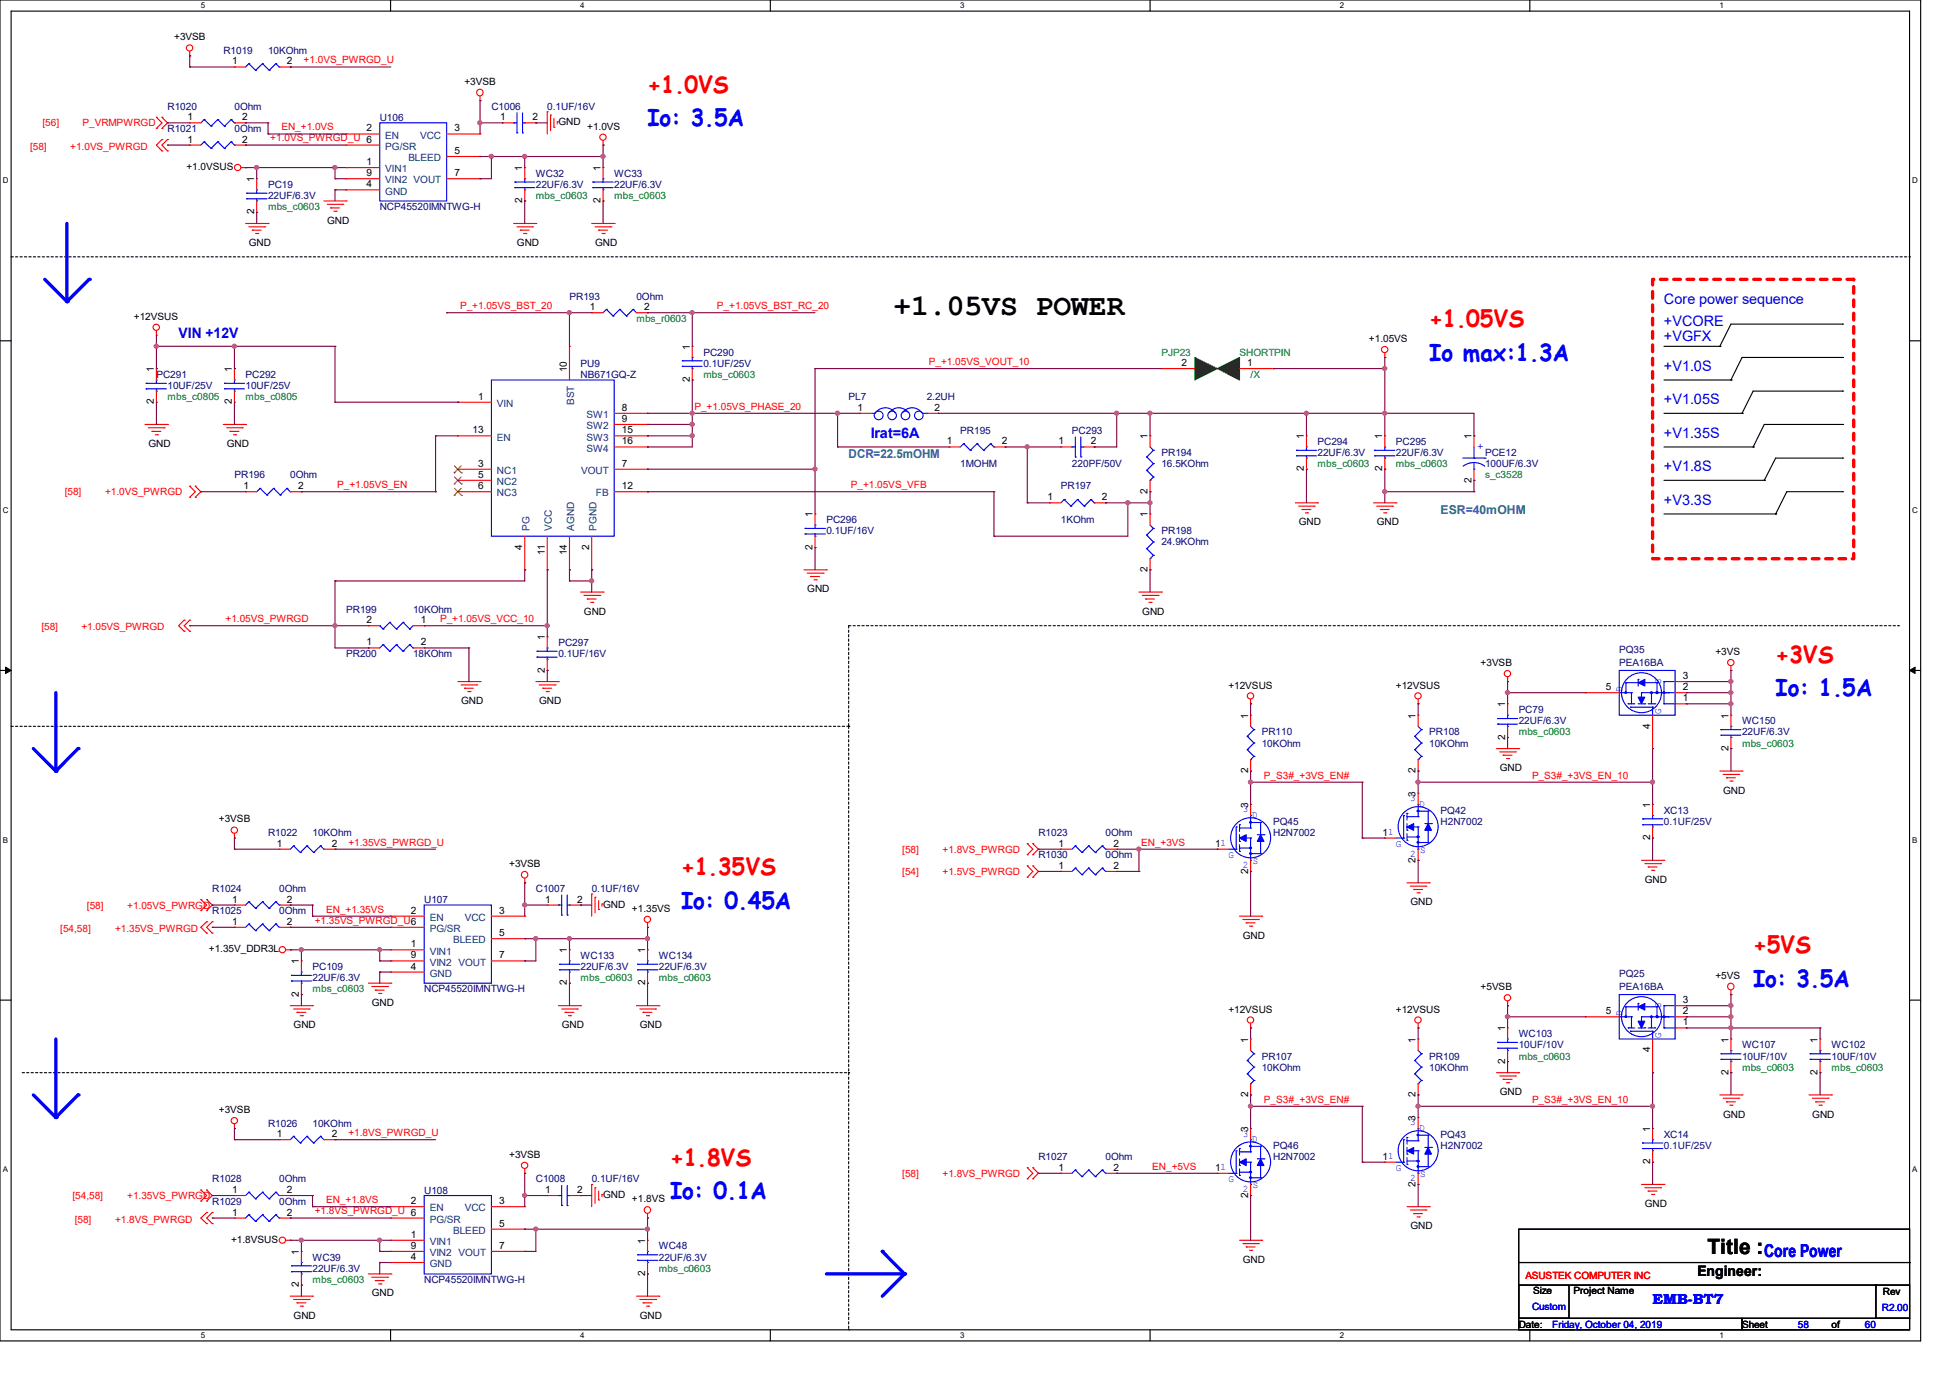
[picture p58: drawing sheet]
<svg xmlns="http://www.w3.org/2000/svg" width="297mm" height="210mm" viewBox="0 0 297 210" stroke-linecap="round" stroke-linejoin="round" font-family="sans-serif">
<defs><g id="words">
<text font-size="4.6" x="136.1" y="48">+1.05VS POWER</text>
<g font-size="3.6" fill="#f00">
<text x="98.7" y="14.1">+1.0VS</text>
<text x="217.8" y="49.9">+1.05VS</text>
<text x="270.6" y="100.9">+3VS</text>
<text x="103.8" y="133.3">+1.35VS</text>
<text x="267.2" y="145.2">+5VS</text>
<text x="102.1" y="177.5">+1.8VS</text>
</g>
<g font-size="3.6" fill="#00f">
<text x="98.7" y="19.3">Io: 3.5A</text>
<text x="217.8" y="55">Io max:1.3A</text>
<text x="270.6" y="106">Io: 1.5A</text>
<text x="103.8" y="138.4">Io: 0.45A</text>
<text x="267.2" y="150.3">Io: 3.5A</text>
<text x="102.1" y="182.6">Io: 0.1A</text>
</g>
<text font-size="3.2" x="260.2" y="191">Title :</text>
<text font-size="2.7" fill="#00f" x="268.9" y="191.4">Core Power</text>
<g font-size="2.2" fill="#00f">
<text x="253.6" y="46.3">Core power sequence</text>
<text x="27.2" y="51.4">VIN +12V</text>
<text x="253.6" y="49.7">+VCORE</text>
<text x="253.6" y="51.9">+VGFX</text>
<text x="253.6" y="56.5">+V1.0S</text>
<text x="253.6" y="61.6">+V1.05S</text>
<text x="132.7" y="66.7">Irat=6A</text>
<text x="253.6" y="66.7">+V1.35S</text>
<text x="253.6" y="71.8">+V1.8S</text>
<text x="253.6" y="76.9">+V3.3S</text>
<text x="251.8" y="198.6">EMB-BT7</text>
</g>
<text font-size="2.2" x="258.7" y="194.4">Engineer:</text>
<g font-size="1.9" fill="#0080c0">
<text x="129.3" y="69.8">DCR=22.5mOHM</text>
<text x="219.5" y="78.3">ESR=40mOHM</text>
</g>
<g font-size="1.5">
<text x="26.5" y="6.1">+3VSB</text>
<text x="35.4" y="9.8">1</text>
<text x="43.7" y="9.8">2</text>
<text x="70.8" y="13">+3VSB</text>
<text x="28.6" y="18.3">1</text>
<text x="28.6" y="21.7">1</text>
<text x="36.9" y="18.3">2</text>
<text x="36.9" y="21.7">2</text>
<text x="55.8" y="20">2</text>
<text x="69.3" y="20">3</text>
<text x="69.3" y="23.5">5</text>
<text x="76.2" y="18.3">1</text>
<text x="81.2" y="18.3">2</text>
<text x="85.1" y="19.1">GND</text>
<text x="89.5" y="19.8">+1.0VS</text>
<text x="28.4" y="25.9">+1.0VSUS</text>
<text x="38.7" y="27.7" transform="rotate(-90 38.7 27.7)">1</text>
<text x="55.8" y="28.5">4</text>
<text x="55.8" y="26.8">9</text>
<text x="55.8" y="25.1">1</text>
<text x="69.3" y="26.8">7</text>
<text x="79.6" y="26" transform="rotate(-90 79.6 26)">1</text>
<text x="91.5" y="26" transform="rotate(-90 91.5 26)">1</text>
<text x="38.7" y="32.6" transform="rotate(-90 38.7 32.6)">2</text>
<text x="49.9" y="34.1">GND</text>
<text x="79.6" y="30.9" transform="rotate(-90 79.6 30.9)">2</text>
<text x="91.5" y="30.9" transform="rotate(-90 91.5 30.9)">2</text>
<text x="37.9" y="37.5">GND</text>
<text x="78.8" y="37.5">GND</text>
<text x="90.7" y="37.5">GND</text>
<text x="89.9" y="47.2">1</text>
<text x="98.2" y="47.2">2</text>
<text x="20.4" y="48.7">+12VSUS</text>
<text x="105.1" y="53.3" transform="rotate(-90 105.1 53.3)">1</text>
<text x="208.6" y="52.1">+1.05VS</text>
<text x="23.5" y="56.7" transform="rotate(-90 23.5 56.7)">1</text>
<text x="35.3" y="56.7" transform="rotate(-90 35.3 56.7)">1</text>
<text x="86.4" y="56.7" transform="rotate(-90 86.4 56.7)">10</text>
<text x="105.1" y="58.2" transform="rotate(-90 105.1 58.2)">2</text>
<text x="180" y="55.8">2</text>
<text x="190.1" y="55.8">1</text>
<text x="23.5" y="61.6" transform="rotate(-90 23.5 61.6)">2</text>
<text x="35.3" y="61.6" transform="rotate(-90 35.3 61.6)">2</text>
<text x="72" y="66">13</text>
<text x="72.9" y="60.9">1</text>
<text x="94.8" y="62.6">8</text>
<text x="94.8" y="64.3">9</text>
<text x="94.8" y="66">15</text>
<text x="130.7" y="62.6">1</text>
<text x="142.4" y="62.6">2</text>
<text x="22.6" y="68.1">GND</text>
<text x="34.5" y="68.1">GND</text>
<text x="72.9" y="71.1">3</text>
<text x="94.8" y="71.1">7</text>
<text x="94.8" y="67.7">16</text>
<text x="144.3" y="67.7">1</text>
<text x="152.7" y="67.7">2</text>
<text x="161.3" y="67.7">1</text>
<text x="166.2" y="67.7">2</text>
<text x="174.9" y="66.9" transform="rotate(-90 174.9 66.9)">1</text>
<text x="198.7" y="71.8" transform="rotate(-90 198.7 71.8)">2</text>
<text x="198.7" y="66.9" transform="rotate(-90 198.7 66.9)">1</text>
<text x="210.6" y="71.8" transform="rotate(-90 210.6 71.8)">2</text>
<text x="210.6" y="66.9" transform="rotate(-90 210.6 66.9)">1</text>
<text x="224.2" y="66.9" transform="rotate(-90 224.2 66.9)">1</text>
<text x="37.1" y="74.5">1</text>
<text x="45.4" y="74.5">2</text>
<text x="72.9" y="72.8">5</text>
<text x="72.9" y="74.5">6</text>
<text x="94.8" y="74.5">12</text>
<text x="159.6" y="76.2">1</text>
<text x="167.9" y="76.2">2</text>
<text x="174.9" y="75.2" transform="rotate(-90 174.9 75.2)">2</text>
<text x="224.2" y="73.5" transform="rotate(-90 224.2 73.5)">2</text>
<text x="79.6" y="83.7" transform="rotate(-90 79.6 83.7)">4</text>
<text x="89.8" y="83.7" transform="rotate(-90 89.8 83.7)">2</text>
<text x="123.8" y="83.7" transform="rotate(-90 123.8 83.7)">2</text>
<text x="123.8" y="78.8" transform="rotate(-90 123.8 78.8)">1</text>
<text x="174.9" y="78.8" transform="rotate(-90 174.9 78.8)">1</text>
<text x="197.9" y="80">GND</text>
<text x="209.8" y="80">GND</text>
<text x="83" y="84.5" transform="rotate(-90 83 84.5)">11</text>
<text x="86.4" y="84.5" transform="rotate(-90 86.4 84.5)">14</text>
<text x="174.9" y="87.1" transform="rotate(-90 174.9 87.1)">2</text>
<text x="55.8" y="94.9">2</text>
<text x="64.1" y="94.9">1</text>
<text x="89" y="93.6">GND</text>
<text x="123" y="90.2">GND</text>
<text x="174.1" y="93.6">GND</text>
<text x="55.8" y="98.3">1</text>
<text x="64.1" y="98.3">2</text>
<text x="83" y="97.5" transform="rotate(-90 83 97.5)">1</text>
<text x="225.6" y="101.5">+3VSB</text>
<text x="261.4" y="99.7">+3VS</text>
<text x="70.3" y="107.2">GND</text>
<text x="82.2" y="107.2">GND</text>
<text x="83" y="102.4" transform="rotate(-90 83 102.4)">2</text>
<text x="187.2" y="104.9">+12VSUS</text>
<text x="212.7" y="104.9">+12VSUS</text>
<text x="229.4" y="107.7" transform="rotate(-90 229.4 107.7)">1</text>
<text x="244.7" y="105.1">5</text>
<text x="256.5" y="106.8">1</text>
<text x="256.5" y="105.1">2</text>
<text x="256.5" y="103.4">3</text>
<text x="190.2" y="109.4" transform="rotate(-90 190.2 109.4)">1</text>
<text x="215.7" y="109.4" transform="rotate(-90 215.7 109.4)">1</text>
<text x="229.4" y="112.6" transform="rotate(-90 229.4 112.6)">2</text>
<text x="251.5" y="111" transform="rotate(-90 251.5 111)">4</text>
<text x="263.4" y="109.4" transform="rotate(-90 263.4 109.4)">1</text>
<text x="190.2" y="117.7" transform="rotate(-90 190.2 117.7)">2</text>
<text x="215.7" y="117.7" transform="rotate(-90 215.7 117.7)">2</text>
<text x="228.6" y="117.4">GND</text>
<text x="263.4" y="114.3" transform="rotate(-90 263.4 114.3)">2</text>
<text x="33.4" y="125.3">+3VSB</text>
<text x="190.2" y="123" transform="rotate(-90 190.2 123)">3</text>
<text x="215.7" y="121.3" transform="rotate(-90 215.7 121.3)">3</text>
<text x="251.5" y="123" transform="rotate(-90 251.5 123)">1</text>
<text x="262.6" y="120.9">GND</text>
<text x="42.2" y="128.9">1</text>
<text x="50.5" y="128.9">2</text>
<text x="161.3" y="128.9">1</text>
<text x="169.7" y="128.9">2</text>
<text x="185.2" y="128.9">11</text>
<text x="210.7" y="127.3">11</text>
<text x="215.7" y="131.4" transform="rotate(-90 215.7 131.4)">2</text>
<text x="251.5" y="128" transform="rotate(-90 251.5 128)">2</text>
<text x="35.4" y="137.5">1</text>
<text x="43.7" y="137.5">2</text>
<text x="77.6" y="132.1">+3VSB</text>
<text x="83.1" y="137.5">1</text>
<text x="88" y="137.5">2</text>
<text x="161.3" y="132.3">1</text>
<text x="169.7" y="132.3">2</text>
<text x="190.2" y="133.1" transform="rotate(-90 190.2 133.1)">2</text>
<text x="214.9" y="137.9">GND</text>
<text x="250.7" y="134.4">GND</text>
<text x="35.4" y="140.8">1</text>
<text x="43.7" y="140.8">2</text>
<text x="62.6" y="139.1">2</text>
<text x="76.1" y="139.1">3</text>
<text x="76.1" y="142.6">5</text>
<text x="91.9" y="138.2">GND</text>
<text x="96.3" y="138.9">+1.35VS</text>
<text x="189.4" y="143">GND</text>
<text x="31.8" y="145">+1.35V_DDR3L</text>
<text x="45.6" y="146.9" transform="rotate(-90 45.6 146.9)">1</text>
<text x="62.6" y="147.7">4</text>
<text x="62.6" y="146">9</text>
<text x="62.6" y="144.3">1</text>
<text x="76.1" y="146">7</text>
<text x="86.4" y="145.2" transform="rotate(-90 86.4 145.2)">1</text>
<text x="98.3" y="145.2" transform="rotate(-90 98.3 145.2)">1</text>
<text x="261.4" y="149.1">+5VS</text>
<text x="45.6" y="151.8" transform="rotate(-90 45.6 151.8)">2</text>
<text x="56.6" y="153.2">GND</text>
<text x="86.4" y="150.1" transform="rotate(-90 86.4 150.1)">2</text>
<text x="98.3" y="150.1" transform="rotate(-90 98.3 150.1)">2</text>
<text x="187.2" y="154.2">+12VSUS</text>
<text x="212.7" y="154.2">+12VSUS</text>
<text x="225.6" y="150.8">+5VSB</text>
<text x="244.7" y="154.5">5</text>
<text x="256.5" y="154.5">2</text>
<text x="256.5" y="152.8">3</text>
<text x="44.7" y="156.6">GND</text>
<text x="85.6" y="156.6">GND</text>
<text x="97.5" y="156.6">GND</text>
<text x="190.2" y="158.8" transform="rotate(-90 190.2 158.8)">1</text>
<text x="215.7" y="158.8" transform="rotate(-90 215.7 158.8)">1</text>
<text x="229.4" y="157.1" transform="rotate(-90 229.4 157.1)">1</text>
<text x="251.5" y="160.3" transform="rotate(-90 251.5 160.3)">4</text>
<text x="256.5" y="156.2">1</text>
<text x="263.4" y="158.8" transform="rotate(-90 263.4 158.8)">1</text>
<text x="277" y="158.8" transform="rotate(-90 277 158.8)">1</text>
<text x="190.2" y="167.1" transform="rotate(-90 190.2 167.1)">2</text>
<text x="215.7" y="167.1" transform="rotate(-90 215.7 167.1)">2</text>
<text x="228.6" y="166.8">GND</text>
<text x="229.4" y="162" transform="rotate(-90 229.4 162)">2</text>
<text x="263.4" y="163.7" transform="rotate(-90 263.4 163.7)">2</text>
<text x="277" y="163.7" transform="rotate(-90 277 163.7)">2</text>
<text x="33.4" y="169.5">+3VSB</text>
<text x="42.2" y="173.2">1</text>
<text x="50.5" y="173.2">2</text>
<text x="190.2" y="172.4" transform="rotate(-90 190.2 172.4)">3</text>
<text x="215.7" y="170.7" transform="rotate(-90 215.7 170.7)">3</text>
<text x="251.5" y="172.4" transform="rotate(-90 251.5 172.4)">1</text>
<text x="262.6" y="170.2">GND</text>
<text x="276.2" y="170.2">GND</text>
<text x="77.6" y="176.3">+3VSB</text>
<text x="161.3" y="178.3">1</text>
<text x="169.7" y="178.3">2</text>
<text x="185.2" y="178.3">11</text>
<text x="210.7" y="176.6">11</text>
<text x="251.5" y="177.3" transform="rotate(-90 251.5 177.3)">2</text>
<text x="35.4" y="181.7">1</text>
<text x="35.4" y="185.1">1</text>
<text x="43.7" y="181.7">2</text>
<text x="43.7" y="185.1">2</text>
<text x="62.6" y="183.4">2</text>
<text x="76.1" y="183.4">3</text>
<text x="83.1" y="181.7">1</text>
<text x="88" y="181.7">2</text>
<text x="91.9" y="182.5">GND</text>
<text x="96.3" y="183.1">+1.8VS</text>
<text x="190.2" y="182.4" transform="rotate(-90 190.2 182.4)">2</text>
<text x="215.7" y="180.7" transform="rotate(-90 215.7 180.7)">2</text>
<text x="250.7" y="183.8">GND</text>
<text x="35.2" y="189.3">+1.8VSUS</text>
<text x="45.6" y="191.1" transform="rotate(-90 45.6 191.1)">1</text>
<text x="62.6" y="191.9">4</text>
<text x="62.6" y="190.2">9</text>
<text x="62.6" y="188.5">1</text>
<text x="76.1" y="186.8">5</text>
<text x="76.1" y="190.2">7</text>
<text x="98.3" y="189.4" transform="rotate(-90 98.3 189.4)">1</text>
<text x="214.9" y="187.2">GND</text>
<text x="45.6" y="196" transform="rotate(-90 45.6 196)">2</text>
<text x="56.6" y="197.4">GND</text>
<text x="98.3" y="194.3" transform="rotate(-90 98.3 194.3)">2</text>
<text x="189.4" y="192.3">GND</text>
<text x="233.6" y="197.1">Size</text>
<text x="239.8" y="197.1">Project Name</text>
<text x="286.9" y="197.3">Rev</text>
<text x="44.7" y="200.8">GND</text>
<text x="97.5" y="200.8">GND</text>
<text x="231.4" y="202.2">Date:</text>
<text x="265.5" y="202.2">Sheet</text>
<text x="279.1" y="202.2">of</text>
</g>
<g font-size="1.5" fill="#000080">
<text x="34" y="8.2">R1019</text>
<text x="40.8" y="8.2">10KOhm</text>
<text x="25.5" y="16.7">R1020</text>
<text x="35.7" y="16.7">0Ohm</text>
<text x="74.9" y="16.7">C1006</text>
<text x="83.4" y="16.7">0.1UF/16V</text>
<text x="25.5" y="20.1">R1021</text>
<text x="35.7" y="20.1">0Ohm</text>
<text x="57.9" y="18.4">U106</text>
<text x="40.9" y="28.6">PC19</text>
<text x="81.7" y="26.9">WC32</text>
<text x="81.7" y="28.6">22UF/6.3V</text>
<text x="93.6" y="26.9">WC33</text>
<text x="93.6" y="28.6">22UF/6.3V</text>
<text x="40.9" y="30.3">22UF/6.3V</text>
<text x="57.9" y="32">NCP45520IMNTWG-H</text>
<text x="86.8" y="45.6">PR193</text>
<text x="97" y="45.6">0Ohm</text>
<text x="23.8" y="57.5">PC291</text>
<text x="25.5" y="59.3">10UF/25V</text>
<text x="37.4" y="57.5">PC292</text>
<text x="37.4" y="59.3">10UF/25V</text>
<text x="88.5" y="55.8">PU9</text>
<text x="88.5" y="57.5">NB671GQ-Z</text>
<text x="107.2" y="54.1">PC290</text>
<text x="107.2" y="55.8">0.1UF/25V</text>
<text x="129.3" y="61">PL7</text>
<text x="141.2" y="61">2.2UH</text>
<text x="146.3" y="66">PR195</text>
<text x="146.3" y="71.2">1MOHM</text>
<text x="163.4" y="66">PC293</text>
<text x="163.4" y="71.2">220PF/50V</text>
<text x="177" y="69.5">PR194</text>
<text x="177" y="71.2">16.5KOhm</text>
<text x="200.8" y="67.8">PC294</text>
<text x="200.8" y="69.5">22UF/6.3V</text>
<text x="212.7" y="67.8">PC295</text>
<text x="212.7" y="69.5">22UF/6.3V</text>
<text x="226.3" y="69.5">PCE12</text>
<text x="226.3" y="71.2">100UF/6.3V</text>
<text x="35.7" y="72.9">PR196</text>
<text x="44.2" y="72.9">0Ohm</text>
<text x="161.7" y="74.5">PR197</text>
<text x="125.9" y="79.7">PC296</text>
<text x="125.9" y="81.4">0.1UF/16V</text>
<text x="161.7" y="79.7">1KOhm</text>
<text x="177" y="81.4">PR198</text>
<text x="177" y="83.1">24.9KOhm</text>
<text x="52.7" y="93.3">PR199</text>
<text x="63" y="93.3">10KOhm</text>
<text x="52.7" y="100.1">PR200</text>
<text x="63" y="100.1">18KOhm</text>
<text x="85.1" y="98.4">PC297</text>
<text x="85.1" y="100.1">0.1UF/16V</text>
<text x="246.8" y="99.4">PQ35</text>
<text x="246.8" y="101.5">PEA16BA</text>
<text x="192.3" y="112">PR110</text>
<text x="192.3" y="113.7">10KOhm</text>
<text x="217.8" y="112">PR108</text>
<text x="217.8" y="113.7">10KOhm</text>
<text x="231.4" y="108.6">PC79</text>
<text x="231.4" y="110.3">22UF/6.3V</text>
<text x="265.5" y="110.3">WC150</text>
<text x="265.5" y="112">22UF/6.3V</text>
<text x="194" y="125.6">PQ45</text>
<text x="219.5" y="123.9">PQ42</text>
<text x="219.5" y="125.6">H2N7002</text>
<text x="253.6" y="123.9">XC13</text>
<text x="253.6" y="125.6">0.1UF/25V</text>
<text x="40.9" y="127.3">R1022</text>
<text x="47.6" y="127.3">10KOhm</text>
<text x="158.2" y="127.3">R1023</text>
<text x="158.2" y="130.7">R1030</text>
<text x="168.5" y="127.3">0Ohm</text>
<text x="168.5" y="130.7">0Ohm</text>
<text x="194" y="127.3">H2N7002</text>
<text x="32.3" y="135.8">R1024</text>
<text x="42.5" y="135.8">0Ohm</text>
<text x="64.6" y="137.5">U107</text>
<text x="81.7" y="135.8">C1007</text>
<text x="90.2" y="135.8">0.1UF/16V</text>
<text x="32.3" y="139.2">R1025</text>
<text x="42.5" y="139.2">0Ohm</text>
<text x="47.6" y="147.7">PC109</text>
<text x="47.6" y="149.4">22UF/6.3V</text>
<text x="88.5" y="146">WC133</text>
<text x="88.5" y="147.7">22UF/6.3V</text>
<text x="100.4" y="146">WC134</text>
<text x="100.4" y="147.7">22UF/6.3V</text>
<text x="246.8" y="148.8">PQ25</text>
<text x="64.6" y="151.1">NCP45520IMNTWG-H</text>
<text x="246.8" y="150.8">PEA16BA</text>
<text x="192.3" y="161.4">PR107</text>
<text x="217.8" y="161.4">PR109</text>
<text x="231.4" y="157.9">WC103</text>
<text x="231.4" y="159.6">10UF/10V</text>
<text x="265.5" y="159.6">WC107</text>
<text x="265.5" y="161.4">10UF/10V</text>
<text x="279.1" y="159.6">WC102</text>
<text x="279.1" y="161.4">10UF/10V</text>
<text x="192.3" y="163.1">10KOhm</text>
<text x="217.8" y="163.1">10KOhm</text>
<text x="40.9" y="171.6">R1026</text>
<text x="47.6" y="171.6">10KOhm</text>
<text x="219.5" y="173.3">PQ43</text>
<text x="253.6" y="173.3">XC14</text>
<text x="158.2" y="176.7">R1027</text>
<text x="168.5" y="176.7">0Ohm</text>
<text x="194" y="175">PQ46</text>
<text x="194" y="176.7">H2N7002</text>
<text x="219.5" y="175">H2N7002</text>
<text x="253.6" y="175">0.1UF/25V</text>
<text x="32.3" y="180.1">R1028</text>
<text x="32.3" y="183.5">R1029</text>
<text x="42.5" y="180.1">0Ohm</text>
<text x="42.5" y="183.5">0Ohm</text>
<text x="64.6" y="181.8">U108</text>
<text x="81.7" y="180.1">C1008</text>
<text x="90.2" y="180.1">0.1UF/16V</text>
<text x="47.6" y="192">WC39</text>
<text x="100.4" y="190.3">WC48</text>
<text x="100.4" y="192">22UF/6.3V</text>
<text x="47.6" y="193.7">22UF/6.3V</text>
<text x="64.6" y="195.4">NCP45520IMNTWG-H</text>
</g>
<g font-size="1.5" fill="#f00">
<text x="46.3" y="9.7">+1.0VS_PWRGD_U</text>
<text x="4.6" y="22.8">[58]</text>
<text x="6.5" y="19.3">[56]</text>
<text x="10.7" y="22.8">+1.0VS_PWRGD</text>
<text x="12.6" y="19.3">P_VRMPWRGD</text>
<text x="41.2" y="21.5">+1.0VS_PWRGD_U 6</text>
<text x="42.9" y="19.9">EN_+1.0VS</text>
<text x="70.1" y="47.1">P_+1.05VS_BST_20</text>
<text x="109.3" y="47.1">P_+1.05VS_BST_RC_20</text>
<text x="141.6" y="55.6">P_+1.05VS_VOUT_10</text>
<text x="105.8" y="62.4">P_+1.05VS_PHASE_20</text>
<text x="9.9" y="75.4">[58]</text>
<text x="16" y="75.4">+1.0VS_PWRGD</text>
<text x="51.4" y="74.3">P_+1.05VS_EN</text>
<text x="129.7" y="74.3">P_+1.05VS_VFB</text>
<text x="34.4" y="94.7">+1.05VS_PWRGD</text>
<text x="67.1" y="94.7">P_+1.05VS_VCC_10</text>
<text x="6.3" y="96">[58]</text>
<text x="12.4" y="96">+1.05VS_PWRGD</text>
<text x="192.6" y="118.6">P_S3#_+3VS_EN#</text>
<text x="233.5" y="118.6">P_S3#_+3VS_EN_10</text>
<text x="53.1" y="128.8">+1.35VS_PWRGD_U</text>
<text x="137.5" y="129.9">[58]</text>
<text x="143.6" y="129.9">+1.8VS_PWRGD</text>
<text x="173.9" y="128.8">EN_+3VS</text>
<text x="137.5" y="133.3">[54]</text>
<text x="143.6" y="133.3">+1.5VS_PWRGD</text>
<text x="9.2" y="141.9">[54,58]</text>
<text x="13.2" y="138.4">[58]</text>
<text x="17.5" y="141.9">+1.35VS_PWRGD</text>
<text x="19.4" y="138.4">+1.05VS_PWRGD</text>
<text x="48" y="140.7">+1.35VS_PWRGD_U6</text>
<text x="49.7" y="139">EN_+1.35VS</text>
<text x="192.6" y="167.9">P_S3#_+3VS_EN#</text>
<text x="233.5" y="167.9">P_S3#_+3VS_EN_10</text>
<text x="53.1" y="173">+1.8VS_PWRGD_U</text>
<text x="137.5" y="179.2">[58]</text>
<text x="143.6" y="179.2">+1.8VS_PWRGD</text>
<text x="175.6" y="178.1">EN_+5VS</text>
<text x="11" y="182.6">[54,58]</text>
<text x="19.4" y="182.6">+1.35VS_PWRGD</text>
<text x="48" y="185">+1.8VS_PWRGD_U 6</text>
<text x="49.7" y="183.2">EN_+1.8VS</text>
<text x="11.4" y="186.2">[58]</text>
<text x="17.5" y="186.2">+1.8VS_PWRGD</text>
<text x="232.5" y="194.7">ASUSTEK COMPUTER INC</text>
</g>
<g font-size="1.5" fill="#004080">
<text x="58.7" y="21.1">EN</text>
<text x="58.7" y="22.8">PG/SR</text>
<text x="64" y="21.1">VCC</text>
<text x="58.7" y="29.6">GND</text>
<text x="58.7" y="27.9">VIN2 VOUT</text>
<text x="58.7" y="26.2">VIN1</text>
<text x="62.2" y="24.6">BLEED</text>
<text x="75.7" y="62">VIN</text>
<text x="87.5" y="61.7" transform="rotate(-90 87.5 61.7)">BST</text>
<text x="89.4" y="63.7">SW1</text>
<text x="89.4" y="65.4">SW2</text>
<text x="75.7" y="67.1">EN</text>
<text x="89.4" y="67.1">SW3</text>
<text x="89.4" y="68.8">SW4</text>
<text x="75.7" y="72.2">NC1</text>
<text x="75.7" y="73.9">NC2</text>
<text x="75.7" y="75.6">NC3</text>
<text x="88.6" y="72.2">VOUT</text>
<text x="90.8" y="75.6">FB</text>
<text x="80.7" y="80.8" transform="rotate(-90 80.7 80.8)">PG</text>
<text x="84.1" y="80.8" transform="rotate(-90 84.1 80.8)">VCC</text>
<text x="87.5" y="80.8" transform="rotate(-90 87.5 80.8)">AGND</text>
<text x="90.9" y="80.8" transform="rotate(-90 90.9 80.8)">PGND</text>
<text x="65.5" y="140.2">EN</text>
<text x="65.5" y="141.9">PG/SR</text>
<text x="69" y="143.7">BLEED</text>
<text x="70.8" y="140.2">VCC</text>
<text x="65.5" y="148.8">GND</text>
<text x="65.5" y="147.1">VIN2 VOUT</text>
<text x="65.5" y="145.4">VIN1</text>
<text x="65.5" y="184.5">EN</text>
<text x="70.8" y="184.5">VCC</text>
<text x="65.5" y="186.2">PG/SR</text>
<text x="65.5" y="191.3">VIN2 VOUT</text>
<text x="65.5" y="189.6">VIN1</text>
<text x="69" y="187.9">BLEED</text>
<text x="65.5" y="193">GND</text>
</g>
<g font-size="1.5" fill="#008000">
<text x="40.9" y="32">mbs_c0603</text>
<text x="81.7" y="30.3">mbs_c0603</text>
<text x="93.6" y="30.3">mbs_c0603</text>
<text x="97" y="49">mbs_r0603</text>
<text x="107.2" y="57.5">mbs_c0603</text>
<text x="177" y="54.1">PJP23</text>
<text x="188.9" y="54.1">SHORTPIN</text>
<text x="190.6" y="57.5">/X</text>
<text x="25.5" y="61">mbs_c0805</text>
<text x="37.4" y="61">mbs_c0805</text>
<text x="200.8" y="71.2">mbs_c0603</text>
<text x="212.7" y="71.2">mbs_c0603</text>
<text x="226.3" y="72.9">s_c3528</text>
<text x="231.4" y="112">mbs_c0603</text>
<text x="265.5" y="113.7">mbs_c0603</text>
<text x="88.5" y="149.4">mbs_c0603</text>
<text x="100.4" y="149.4">mbs_c0603</text>
<text x="47.6" y="151.1">mbs_c0603</text>
<text x="231.4" y="161.4">mbs_c0603</text>
<text x="265.5" y="163.1">mbs_c0603</text>
<text x="279.1" y="163.1">mbs_c0603</text>
<text x="47.6" y="195.4">mbs_c0603</text>
<text x="100.4" y="193.7">mbs_c0603</text>
</g>
<g font-size="1.5" fill="#00f">
<text x="225.1" y="68.5">+</text>
<text x="247.2" y="105.3" transform="rotate(-90 247.2 105.3)">D</text>
<text x="253.2" y="104.1" transform="rotate(-90 253.2 104.1)">S</text>
<text x="253.2" y="108.8" transform="rotate(-90 253.2 108.8)">G</text>
<text x="189.4" y="123.7">3</text>
<text x="190.7" y="124.6">D</text>
<text x="214.9" y="122">3</text>
<text x="216.3" y="122.9">D</text>
<text x="187.2" y="130.7">G</text>
<text x="190.9" y="131.6">S</text>
<text x="212.7" y="129">G</text>
<text x="214.9" y="130.6">2</text>
<text x="216.4" y="129.9">S</text>
<text x="189.4" y="132.2">2</text>
<text x="247.2" y="154.7" transform="rotate(-90 247.2 154.7)">D</text>
<text x="253.2" y="153.5" transform="rotate(-90 253.2 153.5)">S</text>
<text x="253.2" y="158.1" transform="rotate(-90 253.2 158.1)">G</text>
<text x="189.4" y="173.1">3</text>
<text x="190.7" y="173.9">D</text>
<text x="214.9" y="171.4">3</text>
<text x="216.3" y="172.3">D</text>
<text x="212.7" y="178.4">G</text>
<text x="214.9" y="179.9">2</text>
<text x="216.4" y="179.2">S</text>
<text x="187.2" y="180.1">G</text>
<text x="189.4" y="181.6">2</text>
<text x="190.9" y="180.9">S</text>
<text x="233.5" y="199.5">Custom</text>
<text x="236.6" y="202.2">Friday, October 04, 2019</text>
<text x="274" y="202.2">58</text>
<text x="284.2" y="202.2">60</text>
<text x="286.8" y="199.6">R2.00</text>
</g>
<g font-size="1.2">
<text x="30.6" y="1.3">5</text>
<text x="88.4" y="1.3">4</text>
<text x="146.3" y="1.3">3</text>
<text x="204.2" y="1.3">2</text>
<text x="262" y="1.3">1</text>
<text x=".4" y="27.9">D</text>
<text x="291.4" y="27.9">D</text>
<text x=".4" y="78.1">C</text>
<text x="291.4" y="78.1">C</text>
<text x=".4" y="128.3">B</text>
<text x="291.4" y="128.3">B</text>
<text x=".4" y="178.5">A</text>
<text x="291.4" y="178.5">A</text>
<text x="30.6" y="203.8">5</text>
<text x="88.4" y="203.8">4</text>
<text x="146.3" y="203.8">3</text>
<text x="204.2" y="203.8">2</text>
<text x="262" y="203.8">1</text>
</g>
</g></defs>
<path d="M0 0h292.7v204.2h-292.7zM1.7 1.7h289.3v200.8h-289.3z" fill="none" stroke="#000" stroke-width=".17"/>
<g fill="#fff">
<path d="M30.6 .2h.6v1.3h-.6z"/>
<path d="M30.6 202.7h.6v1.3h-.6z"/>
</g>
<path d="M59.5 0v1.7M59.5 202.5v1.7" fill="none" stroke="#000" stroke-width=".17"/>
<g fill="#fff">
<path d="M88.4 .2h.7v1.3h-.7z"/>
<path d="M88.4 202.7h.7v1.3h-.7z"/>
</g>
<path d="M117.4 0v1.7M117.4 202.5v1.7" fill="none" stroke="#000" stroke-width=".17"/>
<g fill="#fff">
<path d="M146.3 .2h.6v1.3h-.6z"/>
<path d="M146.3 202.7h.6v1.3h-.6z"/>
</g>
<path d="M175.3 0v1.7M175.3 202.5v1.7" fill="none" stroke="#000" stroke-width=".17"/>
<g fill="#fff">
<path d="M204.2 .2h.6v1.3h-.6z"/>
<path d="M204.2 202.7h.6v1.3h-.6z"/>
</g>
<path d="M233.1 0v1.7M233.1 202.5v1.7" fill="none" stroke="#000" stroke-width=".17"/>
<g fill="#fff">
<path d="M262 .2h.7v1.3h-.7z"/>
<path d="M262 202.7h.7v1.3h-.7z"/>
<path d="M.4 26.8h.9v1.4h-.9z"/>
<path d="M291.4 26.8h.9v1.4h-.9z"/>
<path d="M.4 77h.9v1.4h-.9z"/>
<path d="M291.4 77h.9v1.4h-.9z"/>
</g>
<path d="M0 51.9h1.7M291 51.9h1.7" fill="none" stroke="#000" stroke-width=".17"/>
<g fill="#fff">
<path d="M.4 127.2h.8v1.4h-.8z"/>
<path d="M291.4 127.2h.8v1.4h-.8z"/>
</g>
<path d="M0 102.1h1.7M291 102.1h1.7" fill="none" stroke="#000" stroke-width=".17"/>
<path d="M.8 101.6l.9 .5-.9 .5zM291 102.1l.8-.5v1z" fill="#000" stroke="#000" stroke-width=".15"/>
<g fill="#fff">
<path d="M.4 177.4h.8v1.4h-.8z"/>
<path d="M291.4 177.4h.8v1.4h-.8z"/>
</g>
<g fill="none" stroke="#000" stroke-width=".17">
<path d="M253.6 57.9h10.2M253.6 52.7h8.5M262.1 52.7h.1M263.8 57.9h.1M280.8 49.4h.1M280.8 54.4h.1M280.8 59.6h.1M280.8 49.4h-17l-1.7 3.3M280.8 54.4h-15.3l-1.7 3.5M280.8 59.6h-13.6l-1.7 3.3M253.6 62.9h11.9M253.6 68.1h13.6"/>
<path d="M253.6 73.2h15.3M253.6 78.3h17M265.5 62.9h.1M267.2 68.1h.1M268.9 73.2h.1M270.6 78.3h.1M280.8 64.6h.1M280.8 69.8h.1M280.8 74.9h.1M280.8 64.6h-11.9l-1.7 3.5M280.8 69.8h-10.2l-1.7 3.4M280.8 74.9h-8.5l-1.7 3.4"/>
<path d="M0 152.3h1.7M291 152.3h1.7"/>
</g>
<path d="M1.7 39.1h289.3M291 39.1h.1M129.3 95.3h160M129.3 95.3v15.3M289.3 95.3h.1M1.7 110.6h127.6M129.3 110.6h.1M129.3 110.6v52.8M3.4 163.4h125.9M129.3 163.4h.1M129.3 163.4v39.1M129.3 202.5h.1" fill="none" stroke="#000" stroke-width=".17" stroke-dasharray=".3"/>
<path d="M251.8 42.5h30.7v42.6h-30.7z" fill="none" stroke="#f00" stroke-width=".51" stroke-dasharray="1"/>
<path d="M10.2 34v11.9" fill="none" stroke="#00f" stroke-width=".51"/>
<circle cx="10.2" cy="45.9" r=".25" fill="#00f"/>
<path d="M13.6 42.5l-3.4 3.4" fill="none" stroke="#00f" stroke-width=".51"/>
<circle cx="13.6" cy="42.5" r=".25" fill="#00f"/>
<path d="M6.8 42.5l3.4 3.4" fill="none" stroke="#00f" stroke-width=".51"/>
<circle cx="10.2" cy="45.9" r=".25" fill="#00f"/>
<path d="M8.5 105.5v11.9" fill="none" stroke="#00f" stroke-width=".51"/>
<circle cx="8.5" cy="117.4" r=".25" fill="#00f"/>
<path d="M11.9 114l-3.4 3.4" fill="none" stroke="#00f" stroke-width=".51"/>
<circle cx="11.9" cy="114" r=".25" fill="#00f"/>
<path d="M5.1 114l3.4 3.4" fill="none" stroke="#00f" stroke-width=".51"/>
<circle cx="8.5" cy="117.4" r=".25" fill="#00f"/>
<path d="M8.5 158.2v12" fill="none" stroke="#00f" stroke-width=".51"/>
<circle cx="8.5" cy="170.2" r=".25" fill="#00f"/>
<path d="M11.9 166.8l-3.4 3.4" fill="none" stroke="#00f" stroke-width=".51"/>
<circle cx="11.9" cy="166.8" r=".25" fill="#00f"/>
<path d="M5.1 166.8l3.4 3.4" fill="none" stroke="#00f" stroke-width=".51"/>
<circle cx="8.5" cy="170.2" r=".25" fill="#00f"/>
<path d="M125.9 194h11.9" fill="none" stroke="#00f" stroke-width=".51"/>
<circle cx="137.8" cy="194" r=".25" fill="#00f"/>
<path d="M134.5 190.6l3.3 3.4" fill="none" stroke="#00f" stroke-width=".51"/>
<circle cx="134.5" cy="190.6" r=".25" fill="#00f"/>
<path d="M137.8 194l-3.3 3.4" fill="none" stroke="#00f" stroke-width=".51"/>
<circle cx="137.8" cy="194" r=".25" fill="#00f"/>
<g fill="none" stroke="#f00" stroke-width=".17">
<path d="M23.8 19.6h.1M23.8 17.9h.1M23.8 17.9l.9 .8-.9 .9M24.7 17.9h.1M24.7 19.6h.1M24.7 17.9l.8 .8-.8 .9M28.9 8.5h.1M28.9 18.7h.1M28.9 7.8v.7M28.9 18.7h1.7M35.7 10.2h.1M35.7 10.2h1.7"/>
<path d="M35.7 18.7h1.7M37.4 18.7h.1M42.5 10.2h1.7M44.2 10.2h.1M73.2 15.3h.1M73.2 14.6v.7M76.6 18.7h.1M76.6 18.7h1.7M80 18.7h1.7M81.7 18.7h.1M83.4 17h.1M83.4 17v3.4"/>
<path d="M83.9 17.5h.1M83.9 17.5v2.4M84.4 19.4h.1M84.4 18v1.4M84.9 18.5h.1M84.9 18.5v.4M24.7 21.3h.1M24.7 23h.1M24.7 21.3l-.9 .8 .9 .9M25.5 21.3h.1M25.5 23h.1M25.5 21.3l-.8 .8 .8 .9"/>
<path d="M28.9 22.1h.1M28.9 22.1h1.7M35.7 22.1h1.7M36.7 25.5h.7M37.4 25.5h.1M37.4 22.1h.1M37.4 34h3.5M37.9 34.5h2.4M38.4 35.1h.1M38.4 35.1h1.4M38.9 35.6h.4M39.1 27.2h.1"/>
<path d="M39.1 32.3h.1M39.1 27.2v1.7M39.1 30.6v1.7M39.3 35.6h.1M40.3 34.5h.1M40.9 34h.1M49.4 30.6h3.3M49.9 31.1h2.3M50.4 31.7h.1M50.4 31.7h1.3M50.9 32.2h.3M51.2 32.2h.1"/>
<path d="M52.2 31.1h.1M52.7 30.6h.1M52.7 20.4h.1M52.7 22.1h.1M52.7 28.9h.1M52.7 27.2h.1M52.7 25.5h.1M52.7 25.5h5.2M52.7 20.4h5.2M52.7 22.1h5.2M52.7 28.9h5.2M52.7 27.2h5.2"/>
<path d="M68.1 20.4h5.1M68.1 27.2h5.1M68.1 23.8h5.1M73.2 20.4h.1M73.2 23.8h.1M73.2 27.2h.1M78.3 34h3.4M78.8 34.5h2.4M79.3 35.1h.1M79.3 35.1h1.3M79.8 35.6h.3M80 25.5h.1"/>
<path d="M80 30.6h.1M80 25.5v1.7M80 28.9v1.7M80.1 35.6h.1M81.2 34.5h.1M81.7 34h.1M90.2 34h3.4M90.7 34.5h2.4M91.2 35.1h.1M91.2 35.1h1.4M91.7 35.6h.4M91.9 22.1h.1"/>
<path d="M91.9 25.5h.1M91.9 30.6h.1M91.9 21.4v.7M91.9 25.5v1.7M91.9 28.9v1.7M92.1 35.6h.1M93.1 34.5h.1M93.6 34h.1M23.8 51.1h.1M23.8 56.1h.1M23.8 50.4v.7M23.8 56.1v1.8"/>
<path d="M23.8 59.6v1.7M35.7 56.1h.1M35.7 56.1v1.8M35.7 59.6v1.7M86.8 52.7h.1M86.8 52.7v5.2M90.2 47.6h.1M90.2 47.6h1.7M97 47.6h1.7M98.7 47.6h.1M105.5 52.7h.1M105.5 57.9h.1"/>
<path d="M105.5 52.7v1.7M105.5 56.1v1.8M177 56.1h.1M177 56.1h5.1M188.9 56.1h5.1M194 56.1h.1M211 54.4h.1M211 53.8v.6M22.1 64.6h3.4M22.6 65.2h2.4M23.2 65.7h.1M23.2 65.7h1.3"/>
<path d="M23.7 66.2h.3M23.8 61.3h.1M24 66.2h.1M25 65.2h.1M25.5 64.6h.1M28.9 75.7h.1M28.9 74h.1M28.9 74l.9 .9-.9 .8M29.8 74h.1M29.8 75.7h.1M29.8 74l.8 .9-.8 .8M34 64.6h3.4"/>
<path d="M34.5 65.2h2.4M35.1 65.7h.1M35.1 65.7h1.3M35.6 66.2h.3M35.7 61.3h.1M35.9 66.2h.1M36.9 65.2h.1M37.4 64.6h.1M37.4 74.9h.1M37.4 74.9h1.7M44.2 74.9h1.7M45.9 74.9h.1"/>
<path d="M69.8 61.3h.1M69.8 71.5h.1M69.8 73.2h.1M69.8 74.9h.1M69.8 66.4h.1M69.8 61.3h5.1M69.8 71.5h5.1M69.8 73.2h5.1M69.8 74.9h5.1M69.8 66.4h5.1M93.6 64.6h5.1M93.6 68.1h5.1"/>
<path d="M93.6 62.9h5.1M93.6 71.5h5.1M93.6 74.9h5.1M93.6 66.4h5.1M98.7 71.5h.1M98.7 62.9h.1M98.7 64.6h.1M98.7 74.9h.1M98.7 66.4h.1M98.7 68.1h.1M124.2 78.3h.1M124.2 78.3v1.7"/>
<path d="M131 62.9h.1M131 62.9h1.7M141.2 62.9h1.8M143 62.9h.1M144.7 68.1h.1M144.7 68.1h1.6M151.5 68.1h1.7M153.2 68.1h.1M160 76.6h.1M160 76.6h1.7M161.7 68.1h.1M161.7 68.1h1.7"/>
<path d="M165.1 68.1h1.7M166.8 68.1h.1M166.8 76.6h1.7M168.5 76.6h.1M175.3 78.3h.1M175.3 66.4h.1M175.3 74.9h.1M175.3 66.4v1.7M175.3 73.2v1.7M175.3 78.3v1.7M197.4 76.6h3.4M197.9 77.1h2.4"/>
<path d="M198.4 77.6h.1M198.4 77.6h1.4M198.9 78.1h.4M199.1 66.4h.1M199.1 71.5h.1M199.1 66.4v1.7M199.1 69.8v1.7M199.3 78.1h.1M200.3 77.1h.1M200.8 76.6h.1M209.3 76.6h3.4M209.8 77.1h2.4"/>
<path d="M210.4 77.6h.1M210.4 77.6h1.3M210.9 78.1h.3M211 66.4h.1M211 71.5h.1M211 66.4v1.7M211 69.8v1.7M211.2 78.1h.1M212.2 77.1h.1M212.7 76.6h.1M224.6 66.4h.1M224.6 73.2h.1"/>
<path d="M224.6 66.4v1.7M224.6 71.5v1.7M28.1 94.4h.1M28.1 96.1h.1M28.1 94.4l-.9 .9 .9 .8M28.9 94.4h.1M28.9 96.1h.1M28.9 94.4l-.8 .9 .8 .8M56.1 95.3h.1M56.1 98.7h.1M56.1 95.3h1.8M56.1 98.7h1.8"/>
<path d="M62.9 95.3h1.7M62.9 98.7h1.7M64.6 95.3h.1M64.6 98.7h.1M80 86.8h.1M80 81.7v5.1M83.4 97h.1M83.4 86.8h.1M83.4 81.7v5.1M83.4 97v1.7M86.8 86.8h.1M86.8 81.7v5.1"/>
<path d="M88.5 90.2h3.4M89 90.7h2.4M89.5 91.2h.1M89.5 91.2h1.3M90 91.7h.3M90.2 86.8h.1M90.2 81.7v5.1M90.3 91.7h.1M91.4 90.7h.1M91.9 90.2h.1M122.5 86.8h3.4M123 87.3h2.4"/>
<path d="M123.5 87.8h.1M123.5 87.8h1.4M124 88.3h.4M124.2 83.4h.1M124.2 81.7v1.7M124.4 88.3h.1M125.4 87.3h.1M125.9 86.8h.1M173.6 90.2h3.4M174.1 90.7h2.4M174.6 91.2h.1M174.6 91.2h1.3"/>
<path d="M175.1 91.7h.3M175.3 86.8h.1M175.3 85.1v1.7M175.4 91.7h.1M176.5 90.7h.1M177 90.2h.1M69.8 103.8h3.4M70.3 104.3h2.3M70.8 104.8h.1M70.8 104.8h1.3M71.3 105.3h.3M71.6 105.3h.1"/>
<path d="M72.6 104.3h.1M73.2 103.8h.1M81.7 103.8h3.4M82.2 104.3h2.4M82.7 104.8h.1M82.7 104.8h1.4M83.2 105.3h.4M83.4 102.1h.1M83.4 100.4v1.7M83.6 105.3h.1M84.6 104.3h.1M85.1 103.8h.1"/>
<path d="M190.6 107.2h.1M190.6 108.9h.1M190.6 117.4h.1M190.6 106.5v.7M190.6 108.9v1.7M190.6 115.7v1.7M216.1 107.2h.1M216.1 108.9h.1M216.1 117.4h.1M216.1 106.5v.7M216.1 108.9v1.7M216.1 115.7v1.7"/>
<path d="M228 114h3.4M228.6 114.5h2.3M229.1 115h.1M229.1 115h1.3M229.6 115.5h.3M229.7 103.8h.1M229.7 107.2h.1M229.7 112.3h.1M229.7 103.1v.7M229.7 107.2v1.7M229.7 110.6v1.7M229.9 115.5h.1"/>
<path d="M230.9 114.5h.1M231.4 114h.1M241.6 105.5h.1M241.6 105.5h5.2M251.8 114h.1M251.8 108.9v5.1M255.3 103.8h1.7M255.3 107.2h1.7M255.3 105.5h1.7M257 107.2h.1M257 105.5h.1M257 103.8h.1"/>
<path d="M262.1 117.4h3.4M262.6 117.9h2.4M263.1 118.4h.1M263.1 118.4h1.4M263.6 119h.3M263.8 102.1h.1M263.8 108.9h.1M263.8 114h.1M263.8 101.4v.7M263.8 108.9v1.7M263.8 112.3v1.7M263.9 119h.1"/>
<path d="M265 117.9h.1M265.5 117.4h.1M30.6 138.7h.1M30.6 137h.1M30.6 137l.9 .8-.9 .9M31.5 137h.1M31.5 138.7h.1M31.5 137l.8 .8-.8 .9M35.7 127.6h.1M35.7 137.8h.1M35.7 127v.6M35.7 137.8h1.7"/>
<path d="M42.5 129.3h.1M42.5 129.3h1.7M42.5 137.8h1.7M44.2 137.8h.1M49.4 129.3h1.7M51.1 129.3h.1M59.6 139.5h.1M59.6 139.5h5M74.9 139.5h5.1M80 134.5h.1M80 139.5h.1M80 133.8v.7"/>
<path d="M83.4 137.8h.1M83.4 137.8h1.7M86.8 137.8h1.7M88.5 137.8h.1M90.2 136.1h.1M90.2 136.1v3.4M90.7 136.7h.1M90.7 136.7v2.3M91.2 138.5h.1M91.2 137.2v1.3M91.7 137.7h.1M91.7 137.7v.3"/>
<path d="M156.5 130.2h.1M156.5 128.5h.1M156.5 133.6h.1M156.5 131.9h.1M156.5 128.5l.9 .8-.9 .9M156.5 131.9l.9 .8-.9 .9M157.4 128.5h.1M157.4 130.2h.1M157.4 131.9h.1M157.4 133.6h.1M157.4 128.5l.8 .8-.8 .9M157.4 131.9l.8 .8-.8 .9"/>
<path d="M161.7 129.3h.1M161.7 132.7h.1M161.7 129.3h1.7M161.7 132.7h1.7M168.5 129.3h1.7M168.5 132.7h1.7M170.2 129.3h.1M170.2 132.7h.1M185.5 129.3h.1M185.5 129.3h1.7M188.9 139.5h3.4M190.6 122.5h.1"/>
<path d="M190.6 132.7h.1M190.6 122.5v1.7M190.6 131v1.7M192.3 139.5h.1M211 127.6h.1M211 127.6h1.7M214.4 134.5h3.4M214.9 135h2.4M215.4 135.5h.1M215.4 135.5h1.4M215.9 136h.4M216.1 120.8h.1"/>
<path d="M216.1 131h.1M216.1 120.8v1.7M216.1 129.3v1.7M216.3 136h.1M217.3 135h.1M217.8 134.5h.1M250.1 131h3.5M250.7 131.5h2.4M251.2 132h.1M251.2 132h1.3M251.7 132.5h.3M251.8 122.5h.1"/>
<path d="M251.8 127.6h.1M251.8 122.5v1.7M251.8 125.9v1.7M252 132.5h.1M253.1 131.5h.1M253.6 131h.1M31.5 140.4h.1M31.5 142.1h.1M31.5 140.4l-.9 .8 .9 .9M32.3 140.4h.1M32.3 142.1h.1M32.3 140.4l-.8 .8 .8 .9"/>
<path d="M35.7 141.2h.1M35.7 141.2h1.7M42.5 141.2h1.7M43.6 144.7h.6M44.2 144.7h.1M44.2 141.2h.1M44.2 153.2h3.4M44.7 153.7h2.4M45.3 154.2h.1M45.3 154.2h1.3M45.8 154.7h.3M45.9 146.3h.1"/>
<path d="M45.9 151.5h.1M45.9 146.3v1.7M45.9 149.7v1.8M46.1 154.7h.1M47.1 153.7h.1M47.6 153.2h.1M56.1 149.7h3.5M56.6 150.2h2.5M57.2 150.8h.1M57.2 150.8h1.3M57.7 151.3h.3M58 151.3h.1"/>
<path d="M59.1 150.2h.1M59.6 149.7h.1M59.6 141.2h.1M59.6 148h.1M59.6 146.3h.1M59.6 144.7h.1M59.6 144.7h5M59.6 141.2h5M59.6 148h5M59.6 146.3h5M74.9 146.3h5.1M74.9 143h5.1"/>
<path d="M80 143h.1M80 146.3h.1M85.1 153.2h3.4M85.6 153.7h2.4M86.1 154.2h.1M86.1 154.2h1.4M86.6 154.7h.4M86.8 144.7h.1M86.8 149.7h.1M86.8 144.7v1.6M86.8 148v1.7M87 154.7h.1"/>
<path d="M88 153.7h.1M88.5 153.2h.1M97 153.2h3.4M97.5 153.7h2.4M98 154.2h.1M98 154.2h1.4M98.5 154.7h.3M98.7 141.2h.1M98.7 144.7h.1M98.7 149.7h.1M98.7 140.5v.7M98.7 144.7v1.6"/>
<path d="M98.7 148v1.7M98.8 154.7h.1M99.9 153.7h.1M100.4 153.2h.1M189.4 140h2.4M189.9 140.5h.1M189.9 140.5h1.4M190.4 141.1h.4M190.6 156.5h.1M190.6 158.2h.1M190.6 155.9v.6M190.6 158.2v1.8"/>
<path d="M190.8 141.1h.1M191.8 140h.1M216.1 156.5h.1M216.1 158.2h.1M216.1 155.9v.6M216.1 158.2v1.8M229.7 153.2h.1M229.7 156.5h.1M229.7 152.5v.7M229.7 156.5v1.7M229.7 160v1.7M241.6 154.9h.1"/>
<path d="M241.6 154.9h5.2M251.8 158.2v5.2M255.3 153.2h1.7M255.3 156.5h1.7M255.3 154.9h1.7M257 156.5h.1M257 154.9h.1M257 153.2h.1M263.8 151.5h.1M263.8 158.2h.1M263.8 150.8v.7M263.8 158.2v1.8"/>
<path d="M277.4 158.2h.1M277.4 158.2v1.8M35.7 171.9h.1M35.7 171.2v.7M42.5 173.6h.1M42.5 173.6h1.7M49.4 173.6h1.7M51.1 173.6h.1M80 178.7h.1M80 178v.7M156.5 179.5h.1M156.5 177.8h.1"/>
<path d="M156.5 177.8l.9 .9-.9 .8M157.4 177.8h.1M157.4 179.5h.1M157.4 177.8l.8 .9-.8 .8M161.7 178.7h.1M161.7 178.7h1.7M168.5 178.7h1.7M170.2 178.7h.1M185.5 178.7h.1M185.5 178.7h1.7M190.6 166.8h.1M190.6 171.9h.1"/>
<path d="M190.6 165.1v1.7M190.6 171.9v1.7M211 177h.1M211 177h1.7M216.1 170.2h.1M216.1 166.8h.1M216.1 165.1v1.7M216.1 170.2v1.7M216.1 178.7v1.7M228 163.4h3.4M228.6 163.9h2.3M229.1 164.4h.1"/>
<path d="M229.1 164.4h1.3M229.6 164.9h.3M229.7 161.7h.1M229.9 164.9h.1M230.9 163.9h.1M231.4 163.4h.1M251.8 171.9h.1M251.8 177h.1M251.8 163.4h.1M251.8 171.9v1.7M251.8 175.3v1.7M262.1 166.8h3.4"/>
<path d="M262.6 167.3h2.4M263.1 167.8h.1M263.1 167.8h1.4M263.6 168.3h.3M263.8 163.4h.1M263.8 161.7v1.7M263.9 168.3h.1M265 167.3h.1M265.5 166.8h.1M275.7 166.8h3.4M276.2 167.3h2.4M276.7 167.8h.1"/>
<path d="M276.7 167.8h1.3M277.2 168.3h.3M277.4 163.4h.1M277.4 161.7v1.7M277.5 168.3h.1M278.6 167.3h.1M279.1 166.8h.1M30.6 182.9h.1M30.6 181.2h.1M30.6 181.2l.9 .9-.9 .8M31.5 181.2h.1M31.5 182.9h.1"/>
<path d="M31.5 184.7h.1M31.5 186.4h.1M31.5 181.2l.8 .9-.8 .8M31.5 184.7l-.9 .8 .9 .9M32.3 184.7h.1M32.3 186.4h.1M32.3 184.7l-.8 .8 .8 .9M35.7 182.1h.1M35.7 185.5h.1M35.7 182.1h1.7M35.7 185.5h1.7M42.5 182.1h1.7"/>
<path d="M42.5 185.5h1.7M43.6 188.9h.6M44.2 188.9h.1M44.2 182.1h.1M44.2 185.5h.1M44.2 197.4h3.4M44.7 197.9h2.4M45.3 198.4h.1M45.3 198.4h1.3M45.8 198.9h.3M45.9 190.6h.1M45.9 195.7h.1"/>
<path d="M45.9 190.6v1.7M45.9 194v1.7M46.1 198.9h.1M47.1 197.9h.1M47.6 197.4h.1M56.1 194h3.5M56.6 194.5h2.5M57.2 195h.1M57.2 195h1.3M57.7 195.5h.3M58 195.5h.1M59.1 194.5h.1"/>
<path d="M59.6 194h.1M59.6 183.8h.1M59.6 185.5h.1M59.6 192.3h.1M59.6 190.6h.1M59.6 188.9h.1M59.6 183.8h5M59.6 188.9h5M59.6 185.5h5M59.6 192.3h5M59.6 190.6h5M74.9 183.8h5.1"/>
<path d="M74.9 190.6h5.1M74.9 187.2h5.1M80 183.8h.1M80 187.2h.1M80 190.6h.1M83.4 182.1h.1M83.4 182.1h1.7M86.8 182.1h1.7M88.5 182.1h.1M90.2 180.4h.1M90.2 180.4v3.4M90.7 180.9h.1"/>
<path d="M90.7 180.9v2.4M91.2 182.8h.1M91.2 181.4v1.4M91.7 181.9h.1M91.7 181.9v.3M97 197.4h3.4M97.5 197.9h2.4M98 198.4h.1M98 198.4h1.4M98.5 198.9h.3M98.7 185.5h.1M98.7 188.9h.1"/>
<path d="M98.7 194h.1M98.7 184.8v.7M98.7 188.9v1.7M98.7 192.3v1.7M98.8 198.9h.1M99.9 197.9h.1M100.4 197.4h.1M188.9 188.9h3.4M189.4 189.4h2.4M189.9 189.9h.1M189.9 189.9h1.4M190.4 190.4h.4"/>
<path d="M190.6 182.1h.1M190.6 180.4v1.7M190.8 190.4h.1M191.8 189.4h.1M192.3 188.9h.1M214.4 183.8h3.4M214.9 184.3h2.4M215.4 184.8h.1M215.4 184.8h1.4M215.9 185.3h.4M216.1 180.4h.1M216.3 185.3h.1"/>
<path d="M217.3 184.3h.1M217.8 183.8h.1M250.1 180.4h3.5M250.7 180.9h2.4M251.2 181.4h.1M251.2 181.4h1.3M251.7 181.9h.3M252 181.9h.1M253.1 180.9h.1M253.6 180.4h.1"/>
<circle cx="28.9" cy="7.3" r=".48"/>
<circle cx="73.1" cy="14.1" r=".5"/>
<circle cx="36.2" cy="25.5" r=".48"/>
<circle cx="91.9" cy="20.9" r=".48"/>
<circle cx="23.8" cy="49.8" r=".48"/>
<circle cx="211" cy="53.2" r=".48"/>
<circle cx="190.6" cy="106" r=".48"/>
<circle cx="216.1" cy="106" r=".48"/>
<circle cx="229.7" cy="102.6" r=".48"/>
<circle cx="263.8" cy="100.9" r=".48"/>
<circle cx="35.7" cy="126.4" r=".48"/>
<circle cx="79.9" cy="133.2" r=".5"/>
<circle cx="43" cy="144.6" r=".48"/>
<circle cx="98.7" cy="140" r=".48"/>
<circle cx="190.6" cy="155.3" r=".48"/>
<circle cx="216.1" cy="155.3" r=".48"/>
<circle cx="229.7" cy="152" r=".48"/>
<circle cx="263.7" cy="150.2" r=".5"/>
<circle cx="35.7" cy="170.7" r=".48"/>
<circle cx="80" cy="177.5" r=".48"/>
<circle cx="43" cy="188.9" r=".48"/>
<circle cx="98.6" cy="184.3" r=".5"/>
</g>
<path d="M231.4 187.2h59.6v13.6h-59.6zM231.4 195.7h7.7v5.1h-7.7zM231.4 192.3h59.6M239.3 195.7h46.6M285.9 195.7h5.1v5.1h-5.1zM285.9 195.7h.1M291 192.3h.1M231.4 200.8h34.1v1.7h-34.1zM265.5 200.8h25.5v1.7h-25.5z" fill="none" stroke="#000" stroke-width=".17"/>
<g fill="none" stroke="#00f" stroke-width=".17">
<path d="M31.1 18.2h.1M31.1 18.2l1.1 1M31.1 18.2l-.5 .5M32.2 19.2h.1M33.2 18.2h.1M33.2 18.2l1 1M33.2 18.2l-1 1M34.2 19.2h.1M35.2 18.2h.1M35.2 18.2l.5 .5M35.2 18.2l-1 1M35.7 18.7h.1"/>
<path d="M37.9 9.7h.1M37.9 9.7l1 1M37.9 9.7l-.5 .5M38.9 10.7h.1M40 9.7h.1M40 9.7l1 1M40 9.7l-1.1 1M41 10.7h.1M42 9.7h.1M42 9.7l.5 .5M42 9.7l-1 1M42.5 10.2h.1"/>
<path d="M57.9 18.7h10.2v11.9h-10.2zM78.3 18.7h.1M78.3 18.7h.5M78.8 17.2v3M79.6 17.2v3M79.6 18.7h.4M80 18.7h.1M31.1 21.6h.1M31.1 21.6l1.1 1M31.1 21.6l-.5 .5M32.2 22.6h.1M33.2 21.6h.1"/>
<path d="M33.2 21.6l1 1M33.2 21.6l-1 1M34.2 22.6h.1M35.2 21.6h.1M35.2 21.6l.5 .5M35.2 21.6l-1 1M35.7 22.1h.1M37.6 29.4h.1M37.6 30.3h.1M37.6 29.4h3.1M37.6 30.3h3.1M39.1 28.9h.1"/>
<path d="M39.1 30.6h.1M39.1 28.9v.5M39.1 30.3v.3M78.4 27.7h.1M78.4 28.6h.1M78.4 27.7h3.1M78.4 28.6h3.1M78.8 20.2h.1M79.6 20.2h.1M80 27.2h.1M80 28.9h.1M80 27.2v.5"/>
<path d="M80 28.6v.3M90.3 27.7h.1M90.3 28.6h.1M90.3 27.7h3.1M90.3 28.6h3.1M91.9 27.2h.1M91.9 28.9h.1M91.9 27.2v.5M91.9 28.6v.3M22.3 58.4h.1M22.3 59.2h.1M22.3 58.4h3.1"/>
<path d="M22.3 59.2h3.1M23.8 57.9h.1M23.8 59.6h.1M23.8 57.9v.5M23.8 59.2v.4M34.2 58.4h.1M34.2 59.2h.1M34.2 58.4h3.1M34.2 59.2h3.1M35.7 57.9h.1M35.7 59.6h.1M35.7 57.9v.5"/>
<path d="M35.7 59.2v.4M74.9 57.9h18.7v23.8h-18.7zM92.4 47.1h.1M92.4 47.1l1 1M92.4 47.1l-.5 .5M93.4 48.1h.1M94.4 47.1h.1M94.4 47.1l1.1 1M94.4 47.1l-1 1M95.5 48.1h.1M96.5 47.1h.1M96.5 47.1l.5 .5"/>
<path d="M96.5 47.1l-1 1M97 47.6h.1M104 54.9h.1M104 55.8h.1M104 54.9h3M104 55.8h3M105.5 54.4h.1M105.5 56.1h.1M105.5 54.4v.5M105.5 55.8v.3M39.6 74.4h.1M39.6 74.4l1.1 1"/>
<path d="M39.6 74.4l-.5 .5M40.7 75.4h.1M41.7 74.4h.1M41.7 74.4l1 1M41.7 74.4l-1 1M42.7 75.4h.1M43.7 74.4h.1M43.7 74.4l.5 .5M43.7 74.4l-1 1M44.2 74.9h.1M124.2 80h.1M124.2 80v.5"/>
<path d="M132.7 62.9h.5M133.2 62.9h.1M133.4 62.8a1.86 1.86 0 0 1 3 0M138.4 62.8a1.83 1.83 0 0 0-2.9 0M140.5 62.8a1.83 1.83 0 0 0-3 0M140.5 62.9h.7M141.2 62.9h.1M146.9 67.6h.1M146.9 67.6l1 1M146.9 67.6l-.6 .5M147.9 68.6h.1M148.9 67.6h.1"/>
<path d="M148.9 67.6l1 1M148.9 67.6l-1 1M149.9 68.6h.1M151 67.6h.1M151 67.6l.5 .5M151 67.6l-1.1 1M151.5 68.1h.1M162.2 76.1h.1M162.2 76.1l1 1M162.2 76.1l-.5 .5M163.2 77.1h.1M163.4 68.1h.1"/>
<path d="M163.4 68.1h.5M163.9 69.6h.1M163.9 66.5v3.1M164.2 76.1h.1M164.2 76.1l1 1M164.2 76.1l-1 1M164.7 69.6h.1M164.7 66.5v3.1M164.7 68.1h.4M165.1 68.1h.1M165.2 77.1h.1M166.2 76.1h.1"/>
<path d="M166.2 76.1l.6 .5M166.2 76.1l-1 1M166.8 76.6h.1M174.8 71.6h.1M174.8 69.6h.1M174.8 71.6l1 1M174.8 69.6l1 1M175.3 73.2h.1M175.3 80l.5 .5M175.3 68.1l.5 .5M175.8 72.6h.1M175.8 68.6h.1"/>
<path d="M175.8 70.6h.1M175.8 72.6l-.5 .6M175.8 70.6l-1 1M175.8 68.6l-1 1M197.6 68.6h.1M197.6 69.4h.1M197.6 68.6h3M197.6 69.4h3M199.1 68.1h.1M199.1 69.8h.1M199.1 68.1v.5M199.1 69.4v.4"/>
<path d="M209.5 68.6h.1M209.5 69.4h.1M209.5 68.6h3.1M209.5 69.4h3.1M211 68.1h.1M211 69.8h.1M211 68.1v.5M211 69.4v.4M222.9 69.8h3.4M224.6 70.4l1.1 .3 .6 .3M224.6 70.4l-1 .3-.6 .3M224.6 71.5h.1"/>
<path d="M224.6 69.8h.1M224.6 68.1v1.7M224.6 70.4v1.1M226.3 69.8h.1M57.9 95.3h.1M57.9 95.3l.5 .5M58.4 95.8h.1M58.4 98.2h.1M58.4 98.2l1 1M58.4 98.2l-.5 .5M59.4 94.8h.1M59.4 99.2h.1"/>
<path d="M59.4 94.8l1 1M59.4 94.8l-1 1M60.4 95.8h.1M60.4 98.2h.1M60.4 98.2l1 1M60.4 98.2l-1 1M61.4 94.8h.1M61.4 99.2h.1M61.4 94.8l1 1M61.4 94.8l-1 1M62.4 95.8h.1M62.4 98.2h.1"/>
<path d="M62.4 98.2l.5 .5M62.4 98.2l-1 1M62.9 98.7h.1M62.9 95.3l-.5 .5M81.8 99.2h.1M81.8 99.2h3.1M83.4 98.7h.1M83.4 98.7v.5M122.7 80.5h.1M122.7 81.3h.1M122.7 80.5h3.1M122.7 81.3h3.1"/>
<path d="M124.2 81.7h.1M124.2 81.3v.4M174.8 83.6h.1M174.8 81.5h.1M174.8 83.6l1 1M174.8 81.5l1 1M175.3 85.1h.1M175.8 84.6h.1M175.8 80.5h.1M175.8 82.5h.1M175.8 84.6l-.5 .5M175.8 82.5l-1 1.1"/>
<path d="M175.8 80.5l-1 1M81.8 100.1h.1M81.8 100.1h3.1M83.4 100.4h.1M83.4 100.1v.3M190.1 114.2h.1M190.1 112.1h.1M190.1 114.2l1 1M190.1 112.1l1 1.1M190.6 115.7h.1M190.6 110.6l.5 .5M191.1 115.2h.1"/>
<path d="M191.1 111.1h.1M191.1 113.2h.1M191.1 115.2l-.5 .5M191.1 113.2l-1 1M191.1 111.1l-1 1M215.6 114.2h.1M215.6 112.1h.1M215.6 114.2l1 1M215.6 112.1l1 1.1M216.1 115.7h.1M216.1 110.6l.5 .5M216.6 115.2h.1"/>
<path d="M216.6 111.1h.1M216.6 113.2h.1M216.6 115.2l-.5 .5M216.6 113.2l-1 1M216.6 111.1l-1 1M228.2 109.4h.1M228.2 110.3h.1M228.2 109.4h3.1M228.2 110.3h3.1M229.7 108.9h.1M229.7 110.6h.1M229.7 108.9v.5"/>
<path d="M229.7 110.3v.3M246.8 102.1h8.5v6.8h-8.5zM246.8 105.5h.1M246.8 105.5h1.8M247.8 104h.1M247.8 104v1.5M247.8 104h4.7M248.1 107.2h.1M248.1 107.2h1M248.5 107.7h.1M248.5 107.7h3.3M248.6 105.5h.1"/>
<path d="M248.6 105.5v1.7M249.6 103.5h.1M249.6 103.5v1M249.6 107.2h1.1M250.1 105.5h.1M250.1 105.5v1.7M250.1 105.5h5.2M250.7 107.2h.1M251.2 107.2h1M251.7 105.5h.1M251.7 105.5v1.7M251.8 107.7h.1"/>
<path d="M251.8 107.7v1.2M252.2 107.2h.1M252.5 104h.1M252.5 105.5h.1M252.5 104v1.5M253.6 105.5h.1M253.6 107.2h.1M253.6 103.8h.1M253.6 103.8v3.4M253.6 107.2h1.7M253.6 103.8h1.7M254.3 105.5h.1"/>
<path d="M255.3 107.2h.1M255.3 105.5h.1M255.3 103.8h.1M262.3 111.1h.1M262.3 112h.1M262.3 111.1h3M262.3 112h3M263.8 110.6h.1M263.8 112.3h.1M263.8 110.6v.5M263.8 112v.3M37.9 137.3h.1"/>
<path d="M37.9 137.3l1 1M37.9 137.3l-.5 .5M38.9 138.3h.1M40 137.3h.1M40 137.3l-1.1 1M40 137.3l1 1M41 138.3h.1M42 137.3h.1M42 137.3l.5 .5M42 137.3l-1 1M42.5 137.8h.1M44.7 128.8h.1"/>
<path d="M44.7 128.8l1.1 1M44.7 128.8l-.5 .5M45.8 129.8h.1M46.8 128.8h.1M46.8 128.8l1 1M46.8 128.8l-1 1M47.8 129.8h.1M48.9 128.8h.1M48.9 128.8l.5 .5M48.9 128.8l-1.1 1M49.4 129.3h.1M64.6 137.8h10.3v11.9h-10.3z"/>
<path d="M85.1 137.8h.1M85.1 137.8h.5M85.6 139.4h.1M85.6 136.3v3.1M86.4 139.4h.1M86.4 136.3v3.1M86.4 137.8h.4M86.8 137.8h.1M163.9 128.8h.1M163.9 132.2h.1M163.9 128.8l1 1M163.9 128.8l-.5 .5"/>
<path d="M163.9 132.2l1 1M163.9 132.2l-.5 .5M164.9 129.8h.1M164.9 133.2h.1M165.9 128.8h.1M165.9 132.2h.1M165.9 128.8l1 1M165.9 128.8l-1 1M165.9 132.2l1 1M165.9 132.2l-1 1M166.9 129.8h.1M166.9 133.2h.1"/>
<path d="M168 128.8h.1M168 132.2h.1M168 128.8l.5 .5M168 128.8l-1.1 1M168 132.2l.5 .5M168 132.2l-1.1 1M168.5 129.3h.1M168.5 132.7h.1M187.2 129.3h1.2M188.4 129.3h.1M188.4 125.9h.1M188.4 125.9v3.4"/>
<path d="M188.9 128.1h.1M188.9 125.6h.1M188.9 129.7h.1M188.9 125.6v1M188.9 127.1v1M188.9 128.7v1M188.9 127.6h1.7M188.9 126.1h1.7M188.9 129.2h1.7M190.6 126.1h.1M190.6 124.2h.1M190.6 129.2h.1"/>
<path d="M190.6 131h.1M190.6 127.6h.1M190.6 130h.1M190.6 124.2v1.9M190.6 127.6v3.4M190.6 125.3h1.5M190.6 130h1.5M191.6 127.1h1M192.1 125.3h.1M192.1 130h.1M192.1 125.3v4.7M192.6 127.1h.1"/>
<path d="M212.7 127.6h1.2M213.9 127.6h.1M213.9 124.2h.1M213.9 124.2v3.4M214.4 126.4h.1M214.4 123.9h.1M214.4 128h.1M214.4 123.9v1M214.4 125.4v1M214.4 127v1M214.4 124.4h1.7M214.4 127.5h1.7"/>
<path d="M214.4 125.9h1.7M216.1 124.4h.1M216.1 122.5h.1M216.1 127.5h.1M216.1 129.3h.1M216.1 125.9h.1M216.1 128.3h.1M216.1 122.5v1.9M216.1 125.9v3.4M216.1 123.5h1.5M216.1 128.3h1.5M217.1 125.4h1"/>
<path d="M217.6 123.5h.1M217.6 128.3h.1M217.6 123.5v4.8M218.1 125.4h.1M250.3 124.7h.1M250.3 125.6h.1M250.3 124.7h3.1M250.3 125.6h3.1M251.8 124.2h.1M251.8 125.9h.1M251.8 124.2v.5M251.8 125.6v.3"/>
<path d="M37.9 140.7h.1M37.9 140.7l1 1M37.9 140.7l-.5 .5M38.9 141.7h.1M40 140.7h.1M40 140.7l1 1M40 140.7l-1.1 1M41 141.7h.1M42 140.7h.1M42 140.7l.5 .5M42 140.7l-1 1M42.5 141.2h.1"/>
<path d="M44.4 148.5h.1M44.4 149.4h.1M44.4 148.5h3.1M44.4 149.4h3.1M45.9 148h.1M45.9 149.7h.1M45.9 148v.5M45.9 149.4v.3M85.3 146.9h.1M85.3 147.7h.1M85.3 146.9h3M85.3 147.7h3"/>
<path d="M86.8 146.3h.1M86.8 148h.1M86.8 146.3v.6M86.8 147.7v.3M97.2 146.9h.1M97.2 147.7h.1M97.2 146.9h3M97.2 147.7h3M98.7 146.3h.1M98.7 148h.1M98.7 146.3v.6M98.7 147.7v.3"/>
<path d="M190.6 160l.5 .5M216.1 160l.5 .5M228.2 158.7h.1M228.2 159.6h.1M228.2 158.7h3.1M228.2 159.6h3.1M229.7 158.2h.1M229.7 160h.1M229.7 158.2v.5M229.7 159.6v.4M246.8 151.5h8.5v6.7h-8.5zM246.8 154.9h.1"/>
<path d="M246.8 154.9h1.8M247.8 153.3h.1M247.8 153.3v1.6M247.8 153.3h4.7M248.1 156.5h.1M248.1 156.5h1M248.5 157.1h.1M248.5 157.1h3.3M248.6 154.9h.1M248.6 154.9v1.6M249.6 152.8h.1M249.6 156.5h1.1"/>
<path d="M249.6 152.8v1M250.1 154.9h.1M250.1 154.9h5.2M250.1 154.9v1.6M250.7 156.5h.1M251.2 156.5h1M251.7 154.9h.1M251.7 154.9v1.6M251.8 157.1h.1M251.8 157.1v1.1M252.2 156.5h.1M252.5 153.3h.1"/>
<path d="M252.5 154.9h.1M252.5 153.3v1.6M253.6 154.9h.1M253.6 156.5h.1M253.6 153.2h.1M253.6 156.5h1.7M253.6 153.2v3.3M253.6 153.2h1.7M254.3 154.9h.1M255.3 156.5h.1M255.3 154.9h.1M255.3 153.2h.1"/>
<path d="M263.8 160h.1M263.8 160v.5M277.4 160h.1M277.4 160v.5M44.7 173.1h.1M44.7 173.1l1.1 1M44.7 173.1l-.5 .5M45.8 174.1h.1M46.8 173.1h.1M46.8 173.1l1 1M46.8 173.1l-1 1M47.8 174.1h.1"/>
<path d="M48.9 173.1h.1M48.9 173.1l.5 .5M48.9 173.1l-1.1 1M49.4 173.6h.1M163.9 178.2h.1M163.9 178.2l1 1M163.9 178.2l-.5 .5M164.9 179.2h.1M165.9 178.2h.1M165.9 178.2l1 1M165.9 178.2l-1 1M166.9 179.2h.1"/>
<path d="M168 178.2h.1M168 178.2l.5 .5M168 178.2l-1.1 1M168.5 178.7h.1M187.2 178.7h1.2M188.4 178.7h.1M188.4 175.3h.1M188.4 175.3v3.4M188.9 177.5h.1M188.9 174.9h.1M188.9 179h.1M188.9 174.9v1"/>
<path d="M188.9 176.5v1M188.9 178v1M188.9 175.4h1.7M188.9 178.5h1.7M188.9 177h1.7M190.1 163.5h.1M190.1 161.5h.1M190.1 163.5l1 1M190.1 161.5l1 1M190.6 165.1h.1M190.6 175.4h.1M190.6 173.6h.1"/>
<path d="M190.6 178.5h.1M190.6 177h.1M190.6 179.4h.1M190.6 173.6v1.8M190.6 177v3.4M190.6 174.6h1.5M190.6 179.4h1.5M191.1 164.5h.1M191.1 160.5h.1M191.1 162.5h.1M191.1 164.5l-.5 .6M191.1 162.5l-1 1"/>
<path d="M191.1 160.5l-1 1M191.6 176.5h1M192.1 174.6h.1M192.1 179.4h.1M192.1 174.6v4.8M192.6 176.5h.1M212.7 177h1.2M213.9 177h.1M213.9 173.6h.1M213.9 173.6v3.4M214.4 175.8h.1M214.4 173.2h.1"/>
<path d="M214.4 177.3h.1M214.4 173.2v1M214.4 174.8v1M214.4 176.3v1M214.4 173.7h1.7M214.4 176.8h1.7M214.4 175.3h1.7M215.6 163.5h.1M215.6 161.5h.1M215.6 163.5l1 1M215.6 161.5l1 1M216.1 173.7h.1"/>
<path d="M216.1 171.9h.1M216.1 176.8h.1M216.1 178.7h.1M216.1 175.3h.1M216.1 177.7h.1M216.1 165.1h.1M216.1 171.9v1.8M216.1 175.3v3.4M216.1 172.9h1.5M216.1 177.7h1.5M216.6 164.5h.1M216.6 160.5h.1"/>
<path d="M216.6 162.5h.1M216.6 164.5l-.5 .6M216.6 162.5l-1 1M216.6 160.5l-1 1M217.1 174.8h1M217.6 172.9h.1M217.6 177.7h.1M217.6 172.9v4.8M218.1 174.8h.1M250.3 174.1h.1M250.3 174.9h.1M250.3 174.1h3.1"/>
<path d="M250.3 174.9h3.1M251.8 173.6h.1M251.8 175.3h.1M251.8 173.6v.5M251.8 174.9v.4M262.3 160.5h.1M262.3 161.3h.1M262.3 160.5h3M262.3 161.3h3M263.8 161.7h.1M263.8 161.3v.4M275.8 160.5h.1"/>
<path d="M275.8 161.3h.1M275.8 160.5h3.1M275.8 161.3h3.1M277.4 161.7h.1M277.4 161.3v.4M37.9 181.6h.1M37.9 185h.1M37.9 181.6l1 1M37.9 181.6l-.5 .5M37.9 185l1 1M37.9 185l-.5 .5M38.9 182.6h.1"/>
<path d="M38.9 186h.1M40 181.6h.1M40 185h.1M40 181.6l-1.1 1M40 181.6l1 1M40 185l1 1M40 185l-1.1 1M41 182.6h.1M41 186h.1M42 181.6h.1M42 185h.1M42 181.6l.5 .5"/>
<path d="M42 181.6l-1 1M42 185l.5 .5M42 185l-1 1M42.5 182.1h.1M42.5 185.5h.1M44.4 192.8h.1M44.4 193.7h.1M44.4 192.8h3.1M44.4 193.7h3.1M45.9 192.3h.1M45.9 194h.1M45.9 192.3v.5"/>
<path d="M45.9 193.7v.3M64.6 182.1h10.3v11.9h-10.3zM85.1 182.1h.1M85.1 182.1h.5M85.6 183.6h.1M85.6 180.6v3M86.4 183.6h.1M86.4 180.6v3M86.4 182.1h.4M86.8 182.1h.1M97.2 191.1h.1M97.2 191.9h.1"/>
<path d="M97.2 191.1h3M97.2 191.9h3M98.7 190.6h.1M98.7 192.3h.1M98.7 190.6v.5M98.7 191.9v.4M190.6 180.4h.1"/>
<circle cx="133.9" cy="63.3" r=".67"/>
<circle cx="136" cy="63.3" r=".66"/>
<circle cx="138" cy="63.3" r=".66"/>
<circle cx="140" cy="63.3" r=".66"/>
<circle cx="250.1" cy="105.5" r="3"/>
<circle cx="190.6" cy="127.6" r="3"/>
<circle cx="216.1" cy="125.9" r="3"/>
<circle cx="250.1" cy="154.8" r="3"/>
<circle cx="190.6" cy="177" r="3"/>
<circle cx="216.1" cy="175.3" r="3"/>
</g>
<g fill="#00f" stroke="#00f" stroke-width=".17">
<path d="M190.5 174.5h.2v.2h-.2z" fill-rule="evenodd"/>
<path d="M190.5 178.4h.2v.2h-.2z" fill-rule="evenodd"/>
<path d="M190.5 179.3h.2v.1h-.2z" fill-rule="evenodd"/>
<path d="M192.1 176.5l.5 1h-1z" fill-rule="evenodd"/>
<path d="M188.9 177l1-.5v1z" fill-rule="evenodd"/>
<path d="M216 172.8h.2v.2h-.2z" fill-rule="evenodd"/>
<path d="M216 176.7h.2v.2h-.2z" fill-rule="evenodd"/>
<path d="M216 177.6h.2v.1h-.2z" fill-rule="evenodd"/>
<path d="M217.6 174.8l.5 1h-1z" fill-rule="evenodd"/>
<path d="M214.4 175.3l1-.5v1z" fill-rule="evenodd"/>
<path d="M216 123.4h.2v.2h-.2z" fill-rule="evenodd"/>
<path d="M216 127.4h.2v.1h-.2z" fill-rule="evenodd"/>
<path d="M216 128.2h.2v.2h-.2z" fill-rule="evenodd"/>
<path d="M217.6 125.4l.5 1h-1z" fill-rule="evenodd"/>
<path d="M214.4 125.9l1-.5v1z" fill-rule="evenodd"/>
<path d="M190.5 125.2h.2v.1h-.2z" fill-rule="evenodd"/>
<path d="M190.5 129h.2v.2h-.2z" fill-rule="evenodd"/>
<path d="M190.5 129.9h.2v.2h-.2z" fill-rule="evenodd"/>
<path d="M192.1 127.1l.5 1h-1z" fill-rule="evenodd"/>
<path d="M188.9 127.6l1-.5v1z" fill-rule="evenodd"/>
<path d="M247.7 154.7h.2v.2h-.2z" fill-rule="evenodd"/>
<path d="M251.5 154.7h.3v.2h-.3z" fill-rule="evenodd"/>
<path d="M249.6 153.3l1.1-.5v1z" fill-rule="evenodd"/>
<path d="M249.6 155.5h1.1l-.6 1z" fill-rule="evenodd"/>
<path d="M253.5 154.7h.2v.2h-.2z" fill-rule="evenodd"/>
<path d="M247.7 105.4h.2v.2h-.2z" fill-rule="evenodd"/>
<path d="M251.5 105.4h.3v.2h-.3z" fill-rule="evenodd"/>
<path d="M249.6 104l1.1-.5v1z" fill-rule="evenodd"/>
<path d="M249.6 106.2h1.1l-.6 1z" fill-rule="evenodd"/>
<path d="M253.5 105.4h.2v.2h-.2z" fill-rule="evenodd"/>
<circle cx="252.5" cy="154.8" r=".17"/>
<circle cx="252.5" cy="105.5" r=".17"/>
</g>
<path d="M69.2 72h.1M69.2 73.7h.1M69.2 75.4h.1M69.3 71l1 1M69.3 72.6l1 1.1M69.3 74.4l1 1M70.3 71l-1.1 1M70.3 72.6l-1.1 1.1M70.3 74.4l-1.1 1M70.3 72h.1M70.3 73.7h.1M70.3 75.4h.1" fill="none" stroke="#804000" stroke-width=".15"/>
<g fill="#008000" stroke="#008000" stroke-width=".17">
<path d="M185.5 56.1l3.4-1.7v3.5z" fill-rule="evenodd"/>
<path d="M182.1 54.4l3.4 1.7-3.4 1.8z" fill-rule="evenodd"/>
</g>
<g fill="none" stroke="#800040" stroke-width=".17">
<path d="M25.5 18.7h.1M25.5 18.7h3.4M28.9 10.2h.1M28.9 8.5h.1M28.9 10.2h6.8M28.9 8.5v1.7M37.4 18.7h.1M37.4 18.7h3.5M40.9 18.7h.1M40.9 18.7v1.7M44.2 10.2h.1M44.2 10.2h15.4"/>
<path d="M73.2 15.3h.1M73.2 18.7h.1M73.2 15.3v5.1M73.2 18.7h3.4M81.7 18.7h.1M81.7 18.7h1.7M25.5 22.1h.1M25.5 22.1h3.4M37.4 25.5h.1M37.4 22.1h.1M37.4 25.5h15.3M37.4 22.1h15.3"/>
<path d="M39.1 32.3h.1M39.1 25.5h.1M39.1 25.5v1.7M39.1 32.3v1.7M40.9 20.4h.1M40.9 20.4h11.8M51.1 25.5h.1M51.1 27.2h.1M51.1 28.9h.1M51.1 25.5v1.7M51.1 28.9v1.7M51.1 27.2h1.6"/>
<path d="M51.1 28.9h1.6M73.2 23.8h.1M73.2 27.2h.1M73.2 23.8h18.7M74.9 23.8h.1M74.9 23.8v3.4h-1.7M80 30.6h.1M80 23.8h.1M80 23.8v1.7M80 30.6v3.4M91.9 30.6h.1M91.9 22.1h.1"/>
<path d="M91.9 23.8h.1M91.9 22.1v3.4M91.9 30.6v3.4M23.8 52.7h.1M23.8 56.1h.1M23.8 51.1v5M23.8 52.7h27.3M35.7 56.1h.1M35.7 52.7h.1M35.7 52.7v3.4M51.1 52.7h.1M51.1 52.7v8.6"/>
<path d="M68.1 47.6h.1M68.1 47.6h22.1M86.8 47.6h.1M86.8 47.6v5.1M98.7 47.6h.1M98.7 47.6h25.5M105.5 57.9h.1M105.5 47.6h.1M105.5 57.9v10.2h-6.8M105.5 47.6v5.1M124.2 56.1h.1M124.2 56.1v22.2"/>
<path d="M124.2 56.1h52.8M194 56.1h.1M194 56.1h17M211 56.1h.1M211 54.4h.1M211 54.4v12M23.8 64.6h.1M23.8 61.3v3.3M30.6 74.9h.1M30.6 74.9h6.8M35.7 64.6h.1M35.7 61.3v3.3"/>
<path d="M45.9 74.9h.1M45.9 74.9h20.5M51.1 61.3h.1M51.1 61.3h18.7M66.4 74.9h.1M66.4 66.4h.1M66.4 66.4h3.4M66.4 66.4v8.5M69.8 61.3h.1M98.7 62.9h.1M98.7 64.6h.1M98.7 66.4h.1"/>
<path d="M98.7 68.1h.1M98.7 71.5h.1M98.7 74.9h.1M98.7 74.9h52.8M98.7 62.9h32.3M98.7 64.6h6.8M98.7 66.4h6.8M98.7 71.5h25.5M105.5 66.4h.1M105.5 62.9h.1M105.5 64.6h.1M124.2 71.5h.1"/>
<path d="M127.6 62.9h.1M127.6 68.1h.1M127.6 68.1h17.1M127.6 62.9v5.2M143 62.9h.1M143 62.9h81.6v3.5M151.5 74.9h.1M151.5 74.9v6.8M153.2 68.1h.1M153.2 68.1h8.5M156.5 76.6h.1M156.5 68.1h.1"/>
<path d="M156.5 76.6h3.5M156.5 68.1v8.5M166.8 68.1h.1M168.5 76.6h.1M168.5 76.6h6.8M170.2 62.9h.1M170.2 62.9v5.2h-3.4M171.9 76.6h.1M171.9 76.6v5.1h-20.4M175.3 62.9h.1M175.3 76.6h.1M175.3 74.9h.1"/>
<path d="M175.3 62.9v3.5M175.3 74.9v3.4M199.1 62.9h.1M199.1 71.5h.1M199.1 62.9v3.5M199.1 71.5v5.1M211 62.9h.1M211 74.9h.1M211 71.5h.1M211 74.9h13.6M211 71.5v5.1M224.6 66.4h.1"/>
<path d="M224.6 74.9h.1M224.6 73.2h.1M224.6 73.2v1.7M28.9 95.3h.1M28.9 95.3h27.2M51.1 88.5h.1M51.1 95.3h.1M51.1 88.5v10.2h5M56.1 98.7h.1M64.6 95.3h.1M64.6 98.7h6.9M64.6 95.3h18.8"/>
<path d="M71.5 98.7h.1M71.5 98.7v5.1M80 86.8h.1M80 86.8v1.7h-28.9M83.4 95.3h.1M83.4 86.8h.1M83.4 86.8v10.2M86.8 86.8h.1M86.8 88.5h.1M86.8 86.8v1.7M86.8 88.5h3.4M90.2 86.8h.1"/>
<path d="M90.2 88.5h.1M90.2 86.8v3.4M124.2 83.4h.1M124.2 83.4v3.4M151.5 81.7h.1M175.3 86.8h.1M175.3 86.8v3.4M71.5 103.8h.1M83.4 102.1h.1M83.4 102.1v1.7M190.6 107.2h.1M190.6 117.4h.1"/>
<path d="M190.6 119.1h.1M190.6 107.2v1.7M190.6 117.4v5.1M190.6 119.1h17M207.6 119.1h.1M207.6 119.1v8.5M216.1 107.2h.1M216.1 117.4h.1M216.1 119.1h.1M216.1 107.2v1.7M216.1 117.4v3.4M216.1 119.1h35.7"/>
<path d="M229.7 105.5h.1M229.7 103.8h.1M229.7 112.3h.1M229.7 103.8v3.4M229.7 112.3v1.7M229.7 105.5h11.9M251.8 114h.1M251.8 119.1h.1M251.8 114v8.5M257 105.5h.1M257 103.8h.1M257 107.2h.1"/>
<path d="M257 105.5h6.8M257 103.8h6.8M257 107.2h6.8M263.8 102.1h.1M263.8 105.5h.1M263.8 114h.1M263.8 103.8h.1M263.8 107.2h.1M263.8 102.1v6.8M263.8 114v3.4M32.3 137.8h.1M32.3 137.8h3.4"/>
<path d="M35.7 129.3h.1M35.7 127.6h.1M35.7 129.3h6.8M35.7 127.6v1.7M44.2 137.8h.1M44.2 137.8h3.4M47.6 137.8h.1M47.6 139.5h.1M47.6 137.8v1.7M47.6 139.5h12M51.1 129.3h.1M51.1 129.3h15.3"/>
<path d="M80 134.5h.1M80 137.8h.1M80 134.5v5M80 137.8h3.4M88.5 137.8h.1M88.5 137.8h1.7M158.2 129.3h.1M158.2 129.3h3.5M158.2 132.7h3.5M161.7 132.7h.1M170.2 129.3h15.3M170.2 132.7h3.4"/>
<path d="M173.6 129.3h.1M173.6 132.7h.1M173.6 129.3v3.4M185.5 129.3h.1M190.6 132.7h.1M190.6 132.7v6.8M207.6 127.6h.1M207.6 127.6h3.4M216.1 131h.1M216.1 131v3.5M251.8 127.6h.1M251.8 127.6v3.4"/>
<path d="M32.3 141.2h.1M32.3 141.2h3.4M44.2 144.7h.1M44.2 141.2h.1M44.2 144.7h15.4M44.2 141.2h15.4M45.9 151.5h.1M45.9 144.7h.1M45.9 144.7v1.6M45.9 151.5v1.7M57.9 144.7h.1M57.9 146.3h.1"/>
<path d="M57.9 148h.1M57.9 144.7v1.6M57.9 148v1.7M57.9 146.3h1.7M57.9 148h1.7M80 143h.1M80 146.3h.1M80 143h18.7M81.7 143h.1M81.7 143v3.3h-1.7M86.8 149.7h.1M86.8 143h.1"/>
<path d="M86.8 143v1.7M86.8 149.7v3.5M98.7 149.7h.1M98.7 141.2h.1M98.7 143h.1M98.7 141.2v3.5M98.7 149.7v3.5M190.6 156.5h.1M190.6 156.5v1.7M216.1 156.5h.1M216.1 156.5v1.7M229.7 154.9h.1"/>
<path d="M229.7 153.2h.1M229.7 154.9h11.9M229.7 153.2v3.3M257 154.9h.1M257 153.2h.1M257 156.5h.1M257 154.9h6.8M257 153.2h6.8M257 156.5h20.4M263.8 151.5h.1M263.8 154.9h.1M263.8 153.2h.1"/>
<path d="M263.8 156.5h.1M263.8 151.5v6.7M277.4 156.5h.1M277.4 156.5v1.7M35.7 173.6h.1M35.7 171.9h.1M35.7 171.9v1.7M35.7 173.6h6.8M51.1 173.6h.1M51.1 173.6h15.3M80 178.7h.1M80 178.7v5.1"/>
<path d="M158.2 178.7h.1M158.2 178.7h3.5M170.2 178.7h.1M170.2 178.7h15.3M190.6 166.8h.1M190.6 168.5h.1M190.6 168.5h17M190.6 166.8v5.1M207.6 168.5h.1M207.6 177h.1M207.6 168.5v8.5M207.6 177h3.4"/>
<path d="M216.1 166.8h.1M216.1 168.5h.1M216.1 166.8v3.4M216.1 168.5h35.7M229.7 161.7h.1M229.7 161.7v1.7M251.8 163.4h.1M251.8 168.5h.1M251.8 177h.1M251.8 163.4v8.5M251.8 177v3.4M263.8 163.4h.1"/>
<path d="M263.8 163.4v3.4M277.4 163.4h.1M277.4 163.4v3.4M32.3 182.1h.1M32.3 185.5h.1M32.3 182.1h3.4M32.3 185.5h3.4M44.2 188.9h.1M44.2 185.5h.1M44.2 182.1h.1M44.2 188.9h15.4M44.2 182.1h3.4"/>
<path d="M44.2 185.5h15.4M45.9 195.7h.1M45.9 188.9h.1M45.9 188.9v1.7M45.9 195.7v1.7M47.6 182.1h.1M47.6 183.8h.1M47.6 182.1v1.7M47.6 183.8h12M57.9 188.9h.1M57.9 190.6h.1M57.9 192.3h.1"/>
<path d="M57.9 188.9v1.7M57.9 192.3v1.7M57.9 190.6h1.7M57.9 192.3h1.7M80 187.2h.1M80 190.6h.1M80 182.1h.1M80 187.2h18.7M80 182.1h3.4M81.7 187.2h.1M81.7 187.2v3.4h-1.7M88.5 182.1h.1"/>
<path d="M88.5 182.1h1.7M98.7 194h.1M98.7 185.5h.1M98.7 187.2h.1M98.7 185.5v3.4M98.7 194v3.4M190.6 182.1h.1M190.6 182.1v6.8M216.1 180.4h.1M216.1 180.4v3.4"/>
</g>
<g fill="#f0f" stroke="#f0f" stroke-width=".17">
<circle cx="251.8" cy="168.5" r=".31"/>
<circle cx="216.1" cy="168.5" r=".31"/>
<circle cx="229.7" cy="154.8" r=".31"/>
<circle cx="190.6" cy="168.5" r=".31"/>
<circle cx="263.8" cy="154.8" r=".31"/>
<circle cx="263.8" cy="153.1" r=".31"/>
<circle cx="263.8" cy="156.5" r=".31"/>
<circle cx="251.8" cy="119.1" r=".31"/>
<circle cx="216.1" cy="119.1" r=".31"/>
<circle cx="229.7" cy="105.5" r=".31"/>
<circle cx="190.6" cy="119.1" r=".31"/>
<circle cx="263.8" cy="105.5" r=".31"/>
<circle cx="263.8" cy="103.8" r=".31"/>
<circle cx="263.8" cy="107.2" r=".31"/>
<circle cx="39.1" cy="25.5" r=".31"/>
<circle cx="51" cy="25.5" r=".31"/>
<circle cx="74.9" cy="23.8" r=".31"/>
<circle cx="73.1" cy="18.7" r=".31"/>
<circle cx="80" cy="23.8" r=".31"/>
<circle cx="91.9" cy="23.8" r=".31"/>
<circle cx="57.9" cy="144.6" r=".31"/>
<circle cx="45.9" cy="144.6" r=".31"/>
<circle cx="81.6" cy="142.9" r=".31"/>
<circle cx="80" cy="137.8" r=".31"/>
<circle cx="98.7" cy="142.9" r=".31"/>
<circle cx="86.8" cy="142.9" r=".31"/>
<circle cx="57.9" cy="188.9" r=".31"/>
<circle cx="45.9" cy="188.9" r=".31"/>
<circle cx="80" cy="182.1" r=".31"/>
<circle cx="98.7" cy="187.2" r=".31"/>
<circle cx="81.6" cy="187.2" r=".31"/>
<circle cx="199.1" cy="62.9" r=".31"/>
<circle cx="175.2" cy="62.9" r=".31"/>
<circle cx="170.2" cy="62.9" r=".31"/>
<circle cx="156.5" cy="68.1" r=".31"/>
<circle cx="175.2" cy="76.6" r=".31"/>
<circle cx="105.5" cy="47.6" r=".31"/>
<circle cx="211" cy="62.9" r=".31"/>
<circle cx="211" cy="74.9" r=".31"/>
<circle cx="124.2" cy="71.4" r=".31"/>
<circle cx="211" cy="56.1" r=".31"/>
<circle cx="171.9" cy="76.6" r=".31"/>
<circle cx="86.8" cy="47.6" r=".31"/>
<circle cx="105.5" cy="66.4" r=".31"/>
<circle cx="105.5" cy="64.6" r=".31"/>
<circle cx="127.6" cy="62.9" r=".31"/>
<circle cx="105.5" cy="62.9" r=".31"/>
<circle cx="23.8" cy="52.7" r=".31"/>
<circle cx="51" cy="95.3" r=".31"/>
<circle cx="35.7" cy="52.7" r=".31"/>
<circle cx="90.2" cy="88.5" r=".31"/>
<circle cx="83.4" cy="95.3" r=".31"/>
<circle cx="173.6" cy="129.3" r=".31"/>
</g>
<use href="#words"/>
</svg>
